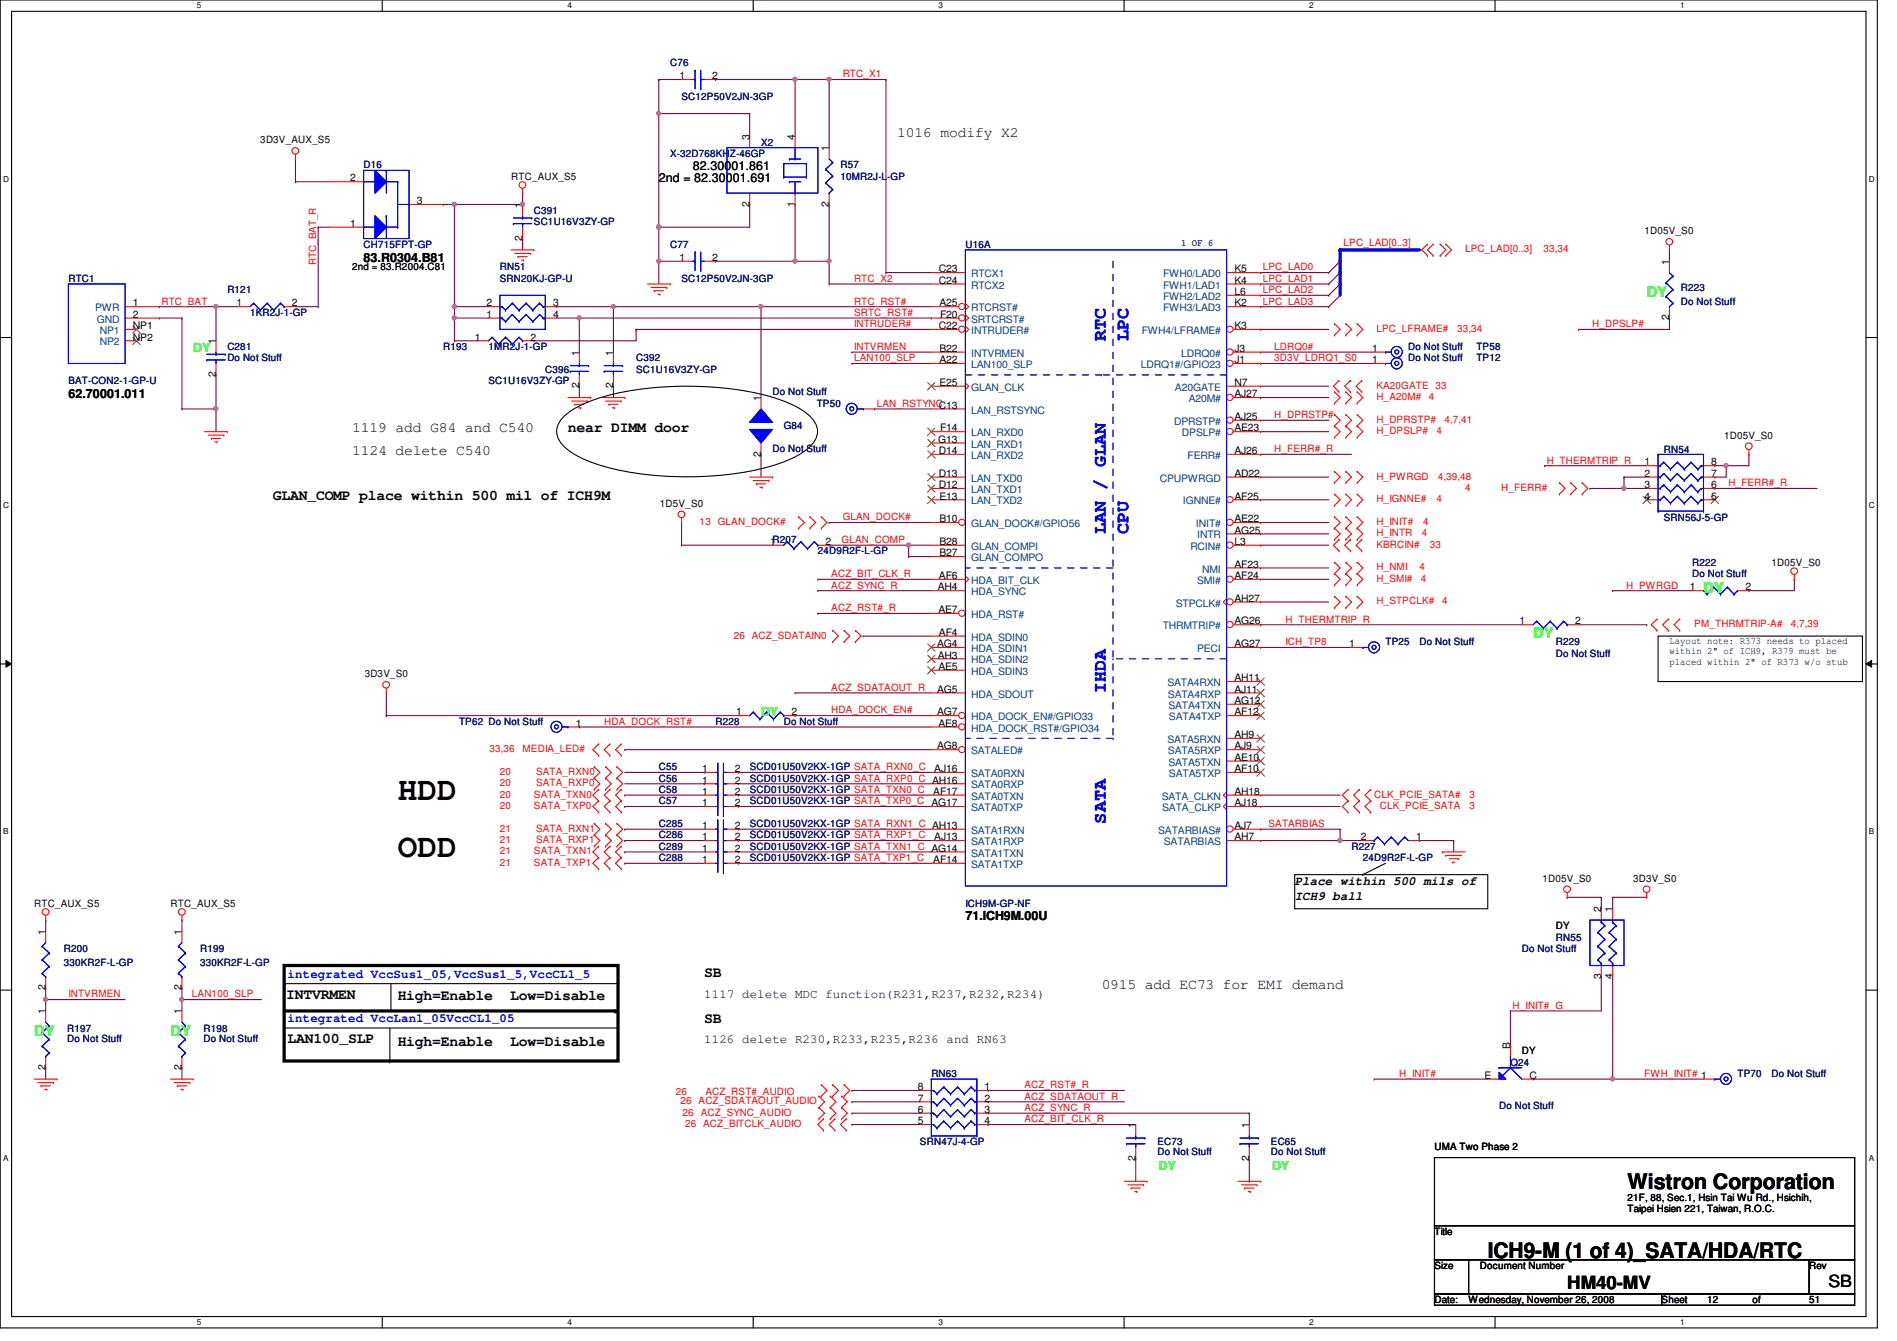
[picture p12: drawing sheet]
<svg xmlns="http://www.w3.org/2000/svg" width="297mm" height="210mm" viewBox="0 0 297 210" stroke-linecap="round" stroke-linejoin="round" font-family="sans-serif">
<defs><g id="words">
<g font-size="5.1">
<text x="62.3" y="125.2">HDD</text>
<text x="62.3" y="134.1">ODD</text>
</g>
<g font-size="3.3">
<text x="254.8" y="186.1">Wistron Corporation</text>
<text x="233" y="196.9">ICH9-M (1 of 4)_SATA/HDA/RTC</text>
</g>
<g font-size="2.8" fill="#00f">
<text x="173.1" y="53.3" transform="rotate(-90 173.1 53.3)">RTC</text>
<text x="176.7" y="53.3" transform="rotate(-90 176.7 53.3)">LPC</text>
<text x="173.1" y="83.6" transform="rotate(-90 173.1 83.6)">LAN / GLAN</text>
<text x="176.7" y="83.6" transform="rotate(-90 176.7 83.6)">CPU</text>
<text x="173.1" y="108.5" transform="rotate(-90 173.1 108.5)">IHDA</text>
<text x="173.1" y="128.9" transform="rotate(-90 173.1 128.9)">SATA</text>
</g>
<text font-size="2.8" x="245.4" y="201.8">HM40-MV</text>
<text font-size="2.6" x="286.3" y="201.5">SB</text>
<g font-size="2.3">
<text x="140.5" y="21.4">1016 modify X2</text>
<text x="55.2" y="67.6">1119 add G84 and C540</text>
<text x="55.2" y="71.2">1124 delete C540</text>
<text x="88.9" y="67.6">near DIMM door</text>
<text x="42.7" y="78.3">GLAN_COMP place within 500 mil of ICH9M</text>
<text x="110.3" y="153">SB</text>
<text x="172.5" y="154.8">0915 add EC73 for EMI demand</text>
<text x="44.8" y="156.4">INTVRMEN</text>
<text x="62.3" y="156.5">High=Enable</text>
<text x="79.9" y="156.5">Low=Disable</text>
<text x="110.3" y="160.1">SB</text>
<text x="45" y="163.3">LAN100_SLP</text>
<text x="62.3" y="163.7">High=Enable</text>
<text x="79.9" y="163.7">Low=Disable</text>
</g>
<g font-size="2.3" fill="#0f0">
<text x="257.8" y="46.6">DY</text>
<text x="266.7" y="92.8">DY</text>
<text x="240.1" y="99.9">DY</text>
<text x="5.4" y="162.1">DY</text>
<text x="26.7" y="162.1">DY</text>
</g>
<g font-size="1.9">
<text x="103.2" y="28.4">2nd = 82.30001.691</text>
<text x="108.5" y="26.7">82.30001.861</text>
<text x="56.9" y="40.9">83.R0304.B81</text>
<text x="10.7" y="62.3">62.70001.011</text>
<text x="202.7" y="138.6">Place within 500 mils of</text>
<text x="202.7" y="140.8">ICH9 ball</text>
<text x="151.2" y="144.1">71.ICH9M.00U</text>
<text x="110.3" y="156.2">1117 delete MDC function(R231,R237,R232,R234)</text>
<text x="110.3" y="163.3">1126 delete R230,R233,R235,R236 and RN63</text>
</g>
<g font-size="1.9" fill="#0f0">
<text x="30.3" y="55.2">DY</text>
<text x="119.2" y="112.1">DY</text>
<text x="181.4" y="183.2">DY</text>
<text x="199.2" y="183.2">DY</text>
</g>
<g font-size="1.9" fill="#00f">
<text x="45" y="153.1">integrated VccSus1_05,VccSus1_5,VccCL1_5</text>
<text x="45" y="160">integrated VccLan1_05VccCL1_05</text>
</g>
<g font-size="1.6" fill="#000080">
<text x="104.9" y="10.3">C76</text>
<text x="106.7" y="15.7">SC12P50V2JN-3GP</text>
<text x="119.2" y="22.8">X2</text>
<text x="56.9" y="26.3">D16</text>
<text x="104.9" y="24.6">X-32D768KHZ-46GP</text>
<text x="131.6" y="26.3">R57</text>
<text x="131.6" y="28.1">10MR2J-L-GP</text>
<text x="83.6" y="33.4">C391</text>
<text x="83.6" y="35.2">SC1U16V3ZY-GP</text>
<text x="56.9" y="38.8">CH715FPT-GP</text>
<text x="104.9" y="38.8">C77</text>
<text x="151.2" y="38.8">U16A</text>
<text x="10.7" y="44.1">RTC1</text>
<text x="35.6" y="45.9">R121</text>
<text x="78.3" y="42.3">RN51</text>
<text x="78.3" y="44.1">SRN20KJ-GP-U</text>
<text x="106.7" y="44.1">SC12P50V2JN-3GP</text>
<text x="263.2" y="45.6">R223</text>
<text x="263.2" y="47.7">Do Not Stuff</text>
<text x="39.2" y="49.4">1KR2J-1-GP</text>
<text x="35.6" y="54.8">C281</text>
<text x="35.6" y="56.6">Do Not Stuff</text>
<text x="69.4" y="54.8">R193</text>
<text x="76.5" y="54.8">1MR2J-1-GP</text>
<text x="85.4" y="58.3">C396</text>
<text x="99.6" y="56.6">C392</text>
<text x="99.6" y="58.3">SC1U16V3ZY-GP</text>
<text x="220.5" y="54.8">Do Not Stuff</text>
<text x="220.5" y="56.6">Do Not Stuff</text>
<text x="231.2" y="54.8">TP58</text>
<text x="231.2" y="56.6">TP12</text>
<text x="10.7" y="60.1">BAT-CON2-1-GP-U</text>
<text x="76.5" y="60.1">SC1U16V3ZY-GP</text>
<text x="120.9" y="61.9">Do Not Stuff</text>
<text x="127.9" y="63.7">TP50</text>
<text x="120.9" y="70.8">Do Not Stuff</text>
<text x="122.7" y="67.2">G84</text>
<text x="260.5" y="71">RN54</text>
<text x="260.5" y="81.6">SRN56J-5-GP</text>
<text x="128.1" y="86.8">24D9R2F-L-GP</text>
<text x="265" y="88.6">R222</text>
<text x="265" y="90.3">Do Not Stuff</text>
<text x="217" y="101">TP25</text>
<text x="222.3" y="101">Do Not Stuff</text>
<text x="243.6" y="101">R229</text>
<text x="243.6" y="102.8">Do Not Stuff</text>
<text x="71.9" y="113.5">TP62 Do Not Stuff</text>
<text x="112.1" y="113.5">R228</text>
<text x="122.7" y="113.5">Do Not Stuff</text>
<text x="103.2" y="120.6">C55</text>
<text x="103.2" y="122.3">C56</text>
<text x="103.2" y="124.1">C58</text>
<text x="103.2" y="125.9">C57</text>
<text x="117.4" y="120.6">SCD01U50V2KX-1GP SATA_RXN0_C</text>
<text x="117.4" y="122.3">SCD01U50V2KX-1GP SATA_RXP0_C AH16</text>
<text x="117.4" y="124.1">SCD01U50V2KX-1GP SATA_TXN0_C</text>
<text x="117.4" y="125.9">SCD01U50V2KX-1GP SATA_TXP0_C AG17</text>
<text x="103.2" y="129.5">C285</text>
<text x="103.2" y="131.2">C286</text>
<text x="117.4" y="129.5">SCD01U50V2KX-1GP SATA_RXN1_C AH13</text>
<text x="117.4" y="131.2">SCD01U50V2KX-1GP SATA_RXP1_C</text>
<text x="103.2" y="134.8">C288</text>
<text x="103.2" y="133">C289</text>
<text x="117.4" y="134.8">SCD01U50V2KX-1GP SATA_TXP1_C</text>
<text x="117.4" y="133">SCD01U50V2KX-1GP SATA_TXN1_C AG14</text>
<text x="211.6" y="133">R227</text>
<text x="213.4" y="134.8">24D9R2F-L-GP</text>
<text x="151.2" y="141.9">ICH9M-GP-NF</text>
<text x="10" y="149">R200</text>
<text x="31.3" y="149">R199</text>
<text x="238.3" y="149">Do Not Stuff</text>
<text x="243.6" y="147.2">RN55</text>
<text x="10" y="151.1">330KR2F-L-GP</text>
<text x="31.3" y="151.1">330KR2F-L-GP</text>
<text x="10.5" y="161.5">R197</text>
<text x="31.9" y="161.5">R198</text>
<text x="10.5" y="163.1">Do Not Stuff</text>
<text x="31.9" y="163.1">Do Not Stuff</text>
<text x="236.5" y="166.8">Q24</text>
<text x="145.8" y="168.6">RN63</text>
<text x="234.7" y="173.6">Do Not Stuff</text>
<text x="272.1" y="168.6">TP70</text>
<text x="277.4" y="168.6">Do Not Stuff</text>
<text x="144.1" y="179.2">SRN47J-4-GP</text>
<text x="181.2" y="179.2">EC73</text>
<text x="199" y="179.2">EC65</text>
<text x="181.2" y="180.8">Do Not Stuff</text>
<text x="199" y="180.8">Do Not Stuff</text>
</g>
<g font-size="1.6">
<text x="106.4" y="12.4">1</text>
<text x="111.5" y="12.4">2</text>
<text x="40.8" y="22.4">3D3V_AUX_S5</text>
<text x="117.3" y="21.9" transform="rotate(-90 117.3 21.9)">3</text>
<text x="124.5" y="21.9" transform="rotate(-90 124.5 21.9)">4</text>
<text x="129.8" y="23.7" transform="rotate(-90 129.8 23.7)">1</text>
<text x="54.8" y="28.4">2</text>
<text x="80" y="28.1">RTC_AUX_S5</text>
<text x="54.8" y="35.5">1</text>
<text x="65.3" y="32">3</text>
<text x="81.8" y="32.6" transform="rotate(-90 81.8 32.6)">1</text>
<text x="117.3" y="32.3" transform="rotate(-90 117.3 32.3)">2</text>
<text x="124.5" y="32.3" transform="rotate(-90 124.5 32.3)">1</text>
<text x="129.8" y="32.3" transform="rotate(-90 129.8 32.3)">2</text>
<text x="81.8" y="37.7" transform="rotate(-90 81.8 37.7)">2</text>
<text x="106.4" y="40.9">1</text>
<text x="111.5" y="40.9">2</text>
<text x="257.5" y="36.7">1D05V_S0</text>
<text x="261.4" y="41.4" transform="rotate(-90 261.4 41.4)">1</text>
<text x="20.8" y="48">1</text>
<text x="37" y="48">1</text>
<text x="45.7" y="48">2</text>
<text x="55.2" y="42.3">2nd = 83.R2004.C81</text>
<text x="76.2" y="48">2</text>
<text x="86.6" y="48">3</text>
<text x="147" y="42.6">C23</text>
<text x="147" y="44.4">C24</text>
<text x="147.1" y="48">A25</text>
<text x="193.3" y="42.6">K5</text>
<text x="193.3" y="44.4">K4</text>
<text x="193.3" y="46.2">L6</text>
<text x="193.3" y="48">K2</text>
<text x="20.8" y="49.7">2</text>
<text x="20.8" y="51.5">NP1</text>
<text x="20.8" y="53.3">NP2</text>
<text x="33.8" y="53.9" transform="rotate(-90 33.8 53.9)">1</text>
<text x="74.4" y="53.3">1</text>
<text x="76.2" y="49.7">1</text>
<text x="83.1" y="53.3">2</text>
<text x="86.6" y="49.7">4</text>
<text x="147" y="51.5">C22</text>
<text x="147.2" y="49.7">F20</text>
<text x="193.3" y="51.5">K3</text>
<text x="261.4" y="50.1" transform="rotate(-90 261.4 50.1)">2</text>
<text x="33.8" y="59" transform="rotate(-90 33.8 59)">2</text>
<text x="90.7" y="55.7" transform="rotate(-90 90.7 55.7)">1</text>
<text x="96" y="55.7" transform="rotate(-90 96 55.7)">1</text>
<text x="147.1" y="55.1">B22</text>
<text x="147.1" y="56.9">A22</text>
<text x="193.3" y="55.1">J3</text>
<text x="193.3" y="56.9">J1</text>
<text x="214.8" y="55.1">1</text>
<text x="214.8" y="56.9">1</text>
<text x="90.7" y="60.8" transform="rotate(-90 90.7 60.8)">2</text>
<text x="96" y="60.8" transform="rotate(-90 96 60.8)">2</text>
<text x="119.1" y="62.8" transform="rotate(-90 119.1 62.8)">1</text>
<text x="147.1" y="60.4">E25</text>
<text x="193.3" y="60.4">N7</text>
<text x="193.3" y="62.2">AJ27</text>
<text x="193.3" y="65.7">AJ25</text>
<text x="119.1" y="71.5" transform="rotate(-90 119.1 71.5)">2</text>
<text x="146.9" y="69.3">G13</text>
<text x="147" y="71.1">D14</text>
<text x="147.2" y="67.5">F14</text>
<text x="193.3" y="67.5">AE23</text>
<text x="193.3" y="71.1">AJ26</text>
<text x="270" y="68.7">1D05V_S0</text>
<text x="147" y="74.6">D13</text>
<text x="147" y="76.4">D12</text>
<text x="193.3" y="74.6">AD22</text>
<text x="257.5" y="72.9">1</text>
<text x="257.5" y="74.6">2</text>
<text x="257.5" y="76.4">3</text>
<text x="268" y="76.4">6</text>
<text x="268" y="74.6">7</text>
<text x="268" y="72.9">8</text>
<text x="103.3" y="79.3">1D5V_S0</text>
<text x="147.1" y="78.2">E13</text>
<text x="147.1" y="81.7">B10</text>
<text x="193.3" y="78.2">AF25</text>
<text x="193.3" y="81.7">AE22</text>
<text x="193.3" y="83.5">AG25</text>
<text x="257.5" y="78.2">4</text>
<text x="268" y="78.2">5</text>
<text x="120.6" y="85.3">1R207</text>
<text x="129.3" y="85.3">2</text>
<text x="147.1" y="87.1">B27</text>
<text x="147.1" y="85.3">B28</text>
<text x="193.3" y="85.3">L3</text>
<text x="193.3" y="88.9">AF23</text>
<text x="277.4" y="88.6">1D05V_S0</text>
<text x="146.9" y="92.4">AH4</text>
<text x="146.9" y="96">AE7</text>
<text x="147" y="90.6">AF6</text>
<text x="193.3" y="90.6">AF24</text>
<text x="193.3" y="94.2">AH27</text>
<text x="264.6" y="92.4">1</text>
<text x="273.3" y="92.4">2</text>
<text x="146.7" y="101.3">AG4</text>
<text x="147" y="99.5">AF4</text>
<text x="193.3" y="97.7">AG26</text>
<text x="193.3" y="101.3">AG27</text>
<text x="211.3" y="101.3">1</text>
<text x="238" y="97.7">1</text>
<text x="246.6" y="97.7">2</text>
<text x="261.4" y="100.8">Layout note: R373 needs to placed</text>
<text x="57.1" y="106">3D3V_S0</text>
<text x="146.9" y="103.1">AH3</text>
<text x="146.9" y="104.9">AE5</text>
<text x="193.3" y="106.6">AH11</text>
<text x="261.4" y="102.4">within 2&quot; of ICH9, R379 must be</text>
<text x="261.4" y="104.1">placed within 2&quot; of R373 w/o stub</text>
<text x="90.2" y="113.7">1</text>
<text x="115.3" y="112">1</text>
<text x="123.9" y="112">2</text>
<text x="146.7" y="108.4">AG5</text>
<text x="146.7" y="112">AG7</text>
<text x="146.9" y="113.7">AE8</text>
<text x="193.3" y="110.2">AG12</text>
<text x="193.3" y="112">AF12</text>
<text x="193.3" y="108.4">AJ11</text>
<text x="146.7" y="117.3">AG8</text>
<text x="193.3" y="115.5">AH9</text>
<text x="193.3" y="117.3">AJ9</text>
<text x="193.3" y="119.1">AE10</text>
<text x="109.9" y="120.9">1</text>
<text x="109.9" y="122.6">1</text>
<text x="109.9" y="124.4">1</text>
<text x="115.1" y="120.9">2</text>
<text x="115.1" y="122.6">2</text>
<text x="115.1" y="124.4">2</text>
<text x="146.1" y="124.4">AF17</text>
<text x="146.3" y="120.9">AJ16</text>
<text x="193.3" y="124.4">AH18</text>
<text x="193.3" y="120.9">AF10</text>
<text x="109.9" y="129.8">1</text>
<text x="109.9" y="131.5">1</text>
<text x="109.9" y="126.2">1</text>
<text x="115.1" y="129.8">2</text>
<text x="115.1" y="131.5">2</text>
<text x="115.1" y="126.2">2</text>
<text x="146.3" y="131.5">AJ13</text>
<text x="193.3" y="126.2">AJ18</text>
<text x="193.3" y="129.8">AJ7</text>
<text x="193.3" y="131.5">AH7</text>
<text x="213.1" y="131.5">2</text>
<text x="221.7" y="131.5">1</text>
<text x="109.9" y="135.1">1</text>
<text x="109.9" y="133.3">1</text>
<text x="115.1" y="135.1">2</text>
<text x="115.1" y="133.3">2</text>
<text x="146.1" y="135.1">AF14</text>
<text x="5.4" y="141.9">RTC_AUX_S5</text>
<text x="26.7" y="141.9">RTC_AUX_S5</text>
<text x="241.5" y="138">1D05V_S0</text>
<text x="250.7" y="142.8" transform="rotate(-90 250.7 142.8)">2</text>
<text x="252.5" y="142.8" transform="rotate(-90 252.5 142.8)">1</text>
<text x="255.7" y="138">3D3V_S0</text>
<text x="7.1" y="146.3" transform="rotate(-90 7.1 146.3)">1</text>
<text x="28.4" y="146.3" transform="rotate(-90 28.4 146.3)">1</text>
<text x="243.6" y="145.5">DY</text>
<text x="7.1" y="155" transform="rotate(-90 7.1 155)">2</text>
<text x="28.4" y="155" transform="rotate(-90 28.4 155)">2</text>
<text x="250.7" y="153.2" transform="rotate(-90 250.7 153.2)">3</text>
<text x="252.5" y="153.2" transform="rotate(-90 252.5 153.2)">4</text>
<text x="7.1" y="158.8" transform="rotate(-90 7.1 158.8)">1</text>
<text x="28.4" y="158.8" transform="rotate(-90 28.4 158.8)">1</text>
<text x="7.1" y="167.5" transform="rotate(-90 7.1 167.5)">2</text>
<text x="28.4" y="167.5" transform="rotate(-90 28.4 167.5)">2</text>
<text x="236.5" y="164.1" transform="rotate(-90 236.5 164.1)">B</text>
<text x="238.3" y="165">DY</text>
<text x="143.7" y="172.4">7</text>
<text x="143.7" y="170.6">8</text>
<text x="154.2" y="170.6">1</text>
<text x="154.2" y="172.4">2</text>
<text x="232.4" y="168.9">E</text>
<text x="239.5" y="168.9">C</text>
<text x="143.7" y="176">5</text>
<text x="143.7" y="174.2">6</text>
<text x="154.2" y="174.2">3</text>
<text x="154.2" y="176">4</text>
<text x="177.8" y="176.6" transform="rotate(-90 177.8 176.6)">1</text>
<text x="195.6" y="176.6" transform="rotate(-90 195.6 176.6)">1</text>
<text x="224.6" y="180">UMA Two Phase 2</text>
<text x="177.8" y="181.7" transform="rotate(-90 177.8 181.7)">2</text>
<text x="195.6" y="181.7" transform="rotate(-90 195.6 181.7)">2</text>
<text x="254.8" y="188">21F, 88, Sec.1, Hsin Tai Wu Rd., Hsichih,</text>
<text x="254.8" y="189.8">Taipei Hsien 221, Taiwan, R.O.C.</text>
<text x="224.6" y="193.3">Title</text>
<text x="224.6" y="198.6">Size</text>
<text x="224.6" y="204">Date:</text>
<text x="230" y="204">Wednesday, November 26, 2008</text>
<text x="231.7" y="198.6">Document Number</text>
<text x="260.2" y="204">Sheet</text>
<text x="267.3" y="204">12</text>
<text x="274.4" y="204">of</text>
<text x="283.3" y="204">51</text>
<text x="283.3" y="198.6">Rev</text>
</g>
<g font-size="1.6" fill="#f00">
<text x="131.9" y="12.1">RTC_X1</text>
<text x="49.5" y="41.4" transform="rotate(-90 49.5 41.4)">RTC_BAT_R</text>
<text x="210.4" y="38.6">LPC_LAD[0..3]</text>
<text x="229.4" y="39.5">LPC_LAD[0..3]</text>
<text x="241.7" y="39.5">33,34</text>
<text x="25.3" y="47.7">RTC_BAT</text>
<text x="133.7" y="44.1">RTC_X2</text>
<text x="133.7" y="47.7">RTC_RST#</text>
<text x="197.7" y="42.3">LPC_LAD0</text>
<text x="197.7" y="44.1">LPC_LAD1</text>
<text x="197.7" y="45.9">LPC_LAD2</text>
<text x="197.7" y="47.7">LPC_LAD3</text>
<text x="133.7" y="51.2">INTRUDER#</text>
<text x="133.7" y="49.4">SRTC_RST#</text>
<text x="215.5" y="51.9">LPC_LFRAME#</text>
<text x="228.2" y="51.9">33,34</text>
<text x="249.3" y="51.2">H_DPSLP#</text>
<text x="133.7" y="56.6">LAN100_SLP</text>
<text x="133.7" y="54.8">INTVRMEN</text>
<text x="199.5" y="54.8">LDRQ0#</text>
<text x="199.5" y="56.6">3D3V_LDRQ1_S0</text>
<text x="137.3" y="63.7">LAN_RSTYNCC13</text>
<text x="199.5" y="65.4">H_DPRSTP#</text>
<text x="215.5" y="60.8">KA20GATE 33</text>
<text x="215.5" y="62.6">H_A20M#</text>
<text x="223.7" y="62.6">4</text>
<text x="199.5" y="70.8">H_FERR#_R</text>
<text x="215.5" y="66.2">H_DPRSTP#</text>
<text x="215.5" y="67.9">H_DPSLP#</text>
<text x="225" y="67.9">4</text>
<text x="226.2" y="66.2">4,7,41</text>
<text x="215.5" y="75.1">H_PWRGD</text>
<text x="225.1" y="75.1">4,39,48</text>
<text x="229.4" y="76.8">4</text>
<text x="235.1" y="76.8">H_FERR#</text>
<text x="242.2" y="72.6">H_THERMTRIP_R</text>
<text x="270.6" y="76.1">H_FERR#_R</text>
<text x="109.6" y="82.2">13 GLAN_DOCK#</text>
<text x="131.9" y="81.4">GLAN_DOCK#</text>
<text x="215.5" y="78.6">H_IGNNE#</text>
<text x="215.5" y="82.2">H_INIT#</text>
<text x="215.5" y="83.9">H_INTR</text>
<text x="222.6" y="83.9">4</text>
<text x="222.8" y="82.2">4</text>
<text x="225" y="78.6">4</text>
<text x="131.8" y="85">GLAN_COMP</text>
<text x="215.5" y="85.7">KBRCIN#</text>
<text x="215.5" y="89.3">H_NMI</text>
<text x="222.3" y="89.3">4</text>
<text x="223.9" y="85.7">33</text>
<text x="130.2" y="90.3">ACZ_BIT_CLK_R</text>
<text x="130.2" y="92.1">ACZ_SYNC_R</text>
<text x="130.2" y="95.7">ACZ_RST#_R</text>
<text x="215.5" y="94.6">H_STPCLK#</text>
<text x="215.5" y="91.1">H_SMI#</text>
<text x="222.5" y="91.1">4</text>
<text x="225.8" y="94.6">4</text>
<text x="254.6" y="92.1">H_PWRGD</text>
<text x="114.9" y="99.9">26 ACZ_SDATAIN0</text>
<text x="201.3" y="101">ICH_TP8</text>
<text x="201.3" y="97.5">H_THERMTRIP_R</text>
<text x="265.3" y="98.2">PM_THRMTRIP-A#</text>
<text x="280.4" y="98.2">4,7,39</text>
<text x="94.6" y="113.5">HDA_DOCK_RST#</text>
<text x="130.2" y="111.7">HDA_DOCK_EN#</text>
<text x="130.2" y="108.1">ACZ_SDATAOUT_R</text>
<text x="76.7" y="117.7">33,36</text>
<text x="81.8" y="117.7">MEDIA_LED#</text>
<text x="78.3" y="121.3">20</text>
<text x="78.3" y="123.1">20</text>
<text x="78.3" y="124.8">20</text>
<text x="83.6" y="124.8">SATA_TXN0</text>
<text x="83.9" y="121.3">SATA_RXN0</text>
<text x="83.9" y="123.1">SATA_RXP0</text>
<text x="215.2" y="124.8">CLK_PCIE_SATA#</text>
<text x="230.1" y="124.8">3</text>
<text x="78.3" y="130.2">21</text>
<text x="78.3" y="132">21</text>
<text x="78.3" y="126.6">20</text>
<text x="83.6" y="126.6">SATA_TXP0</text>
<text x="83.9" y="130.2">SATA_RXN1</text>
<text x="83.9" y="132">SATA_RXP1</text>
<text x="198.6" y="129.5">SATARBIAS</text>
<text x="216.1" y="126.6">CLK_PCIE_SATA</text>
<text x="230.1" y="126.6">3</text>
<text x="78.3" y="133.7">21</text>
<text x="78.3" y="135.5">21</text>
<text x="83.6" y="133.7">SATA_TXN1</text>
<text x="83.6" y="135.5">SATA_TXP1</text>
<text x="10.7" y="156.1">INTVRMEN</text>
<text x="30.1" y="156.1">LAN100_SLP</text>
<text x="236.9" y="157.9">H_INIT#_G</text>
<text x="105.8" y="171.4">26</text>
<text x="106.5" y="172.8">26 ACZ_SDATAOUT_AUDIO</text>
<text x="110.4" y="171.4">ACZ_RST#_AUDIO</text>
<text x="160.4" y="172.1">ACZ_SDATAOUT_R</text>
<text x="160.4" y="170.3">ACZ_RST#_R</text>
<text x="160.4" y="173.9">ACZ_SYNC_R</text>
<text x="219.1" y="168.6">H_INIT#</text>
<text x="257.5" y="168.6">FWH_INIT# 1</text>
<text x="106.9" y="174.6">26 ACZ_SYNC_AUDIO</text>
<text x="107.3" y="176.4">26 ACZ_BITCLK_AUDIO</text>
<text x="160.4" y="175.7">ACZ_BIT_CLK_R</text>
</g>
<text font-size="1.6" fill="#00f" x="185" y="38.6">1 OF 6</text>
<g font-size="1.6" fill="#004080">
<text x="152.1" y="43.4">RTCX1</text>
<text x="152.1" y="45.2">RTCX2</text>
<text x="182.1" y="43.4">FWH0/LAD0</text>
<text x="182.1" y="45.2">FWH1/LAD1</text>
<text x="182.1" y="46.9">FWH2/LAD2</text>
<text x="14.9" y="48.7">PWR</text>
<text x="15.2" y="50.5">GND</text>
<text x="15.6" y="52.3">NP1</text>
<text x="152.1" y="52.3">INTRUDER#</text>
<text x="152.1" y="48.7">RTCRST#</text>
<text x="152.1" y="50.5">SRTCRST#</text>
<text x="178.8" y="52.3">FWH4/LFRAME#</text>
<text x="182.1" y="48.7">FWH3/LAD3</text>
<text x="15.6" y="54.1">NP2</text>
<text x="152.1" y="55.8">INTVRMEN</text>
<text x="152.1" y="57.6">LAN100_SLP</text>
<text x="178.6" y="57.6">LDRQ1#/GPIO23</text>
<text x="185" y="55.8">LDRQ0#</text>
<text x="152.1" y="61.2">GLAN_CLK</text>
<text x="152.1" y="64.7">LAN_RSTSYNC</text>
<text x="184" y="61.2">A20GATE</text>
<text x="186.1" y="62.9">A20M#</text>
<text x="152.1" y="68.3">LAN_RXD0</text>
<text x="152.1" y="70.1">LAN_RXD1</text>
<text x="152.1" y="71.8">LAN_RXD2</text>
<text x="183.9" y="66.5">DPRSTP#</text>
<text x="185.1" y="68.3">DPSLP#</text>
<text x="186" y="71.8">FERR#</text>
<text x="152.1" y="75.4">LAN_TXD0</text>
<text x="152.1" y="77.2">LAN_TXD1</text>
<text x="181.6" y="75.4">CPUPWRGD</text>
<text x="152.1" y="79">LAN_TXD2</text>
<text x="152.1" y="82.5">GLAN_DOCK#/GPIO56</text>
<text x="185.2" y="79">IGNNE#</text>
<text x="187.2" y="82.5">INIT#</text>
<text x="152.1" y="87.8">GLAN_COMPO</text>
<text x="152.1" y="86.1">GLAN_COMPI</text>
<text x="186.4" y="86.1">RCIN#</text>
<text x="187.4" y="84.3">INTR</text>
<text x="188.3" y="89.6">NMI</text>
<text x="152.1" y="91.4">HDA_BIT_CLK</text>
<text x="152.1" y="93.2">HDA_SYNC</text>
<text x="184.1" y="95">STPCLK#</text>
<text x="187.4" y="91.4">SMI#</text>
<text x="152.1" y="96.7">HDA_RST#</text>
<text x="152.1" y="100.3">HDA_SDIN0</text>
<text x="182.1" y="98.5">THRMTRIP#</text>
<text x="152.1" y="102.1">HDA_SDIN1</text>
<text x="152.1" y="103.8">HDA_SDIN2</text>
<text x="152.1" y="105.6">HDA_SDIN3</text>
<text x="182.8" y="107.4">SATA4RXN</text>
<text x="187.4" y="102.1">PECI</text>
<text x="152.1" y="109.2">HDA_SDOUT</text>
<text x="152.1" y="112.7">HDA_DOCK_EN#/GPIO33</text>
<text x="182.9" y="109.2">SATA4RXP</text>
<text x="183" y="111">SATA4TXN</text>
<text x="183" y="112.7">SATA4TXP</text>
<text x="152.1" y="118.1">SATALED#</text>
<text x="152.1" y="114.5">HDA_DOCK_RST#/GPIO34</text>
<text x="182.8" y="116.3">SATA5RXN</text>
<text x="182.9" y="118.1">SATA5RXP</text>
<text x="183" y="119.8">SATA5TXN</text>
<text x="152.1" y="121.6">SATA0RXN</text>
<text x="152.1" y="123.4">SATA0RXP</text>
<text x="152.1" y="125.2">SATA0TXN</text>
<text x="181.9" y="125.2">SATA_CLKN</text>
<text x="183" y="121.6">SATA5TXP</text>
<text x="152.1" y="127">SATA0TXP</text>
<text x="152.1" y="130.5">SATA1RXN</text>
<text x="181.4" y="130.5">SATARBIAS#</text>
<text x="182" y="127">SATA_CLKP</text>
<text x="152.1" y="132.3">SATA1RXP</text>
<text x="152.1" y="134.1">SATA1TXN</text>
<text x="152.1" y="135.8">SATA1TXP</text>
<text x="182.2" y="132.3">SATARBIAS</text>
</g>
<g font-size="1.3">
<text x="30.8" y="1.3">5</text>
<text x="88.9" y="1.3">4</text>
<text x="146.9" y="1.3">3</text>
<text x="205" y="1.3">2</text>
<text x="263.1" y="1.3">1</text>
<text x=".5" y="28.4">D</text>
<text x="292.6" y="28.4">D</text>
<text x=".5" y="79.5">C</text>
<text x="292.6" y="79.5">C</text>
<text x=".5" y="130.6">B</text>
<text x="292.6" y="130.6">B</text>
<text x=".5" y="181.7">A</text>
<text x="292.6" y="181.7">A</text>
<text x="30.8" y="207.4">5</text>
<text x="88.9" y="207.4">4</text>
<text x="146.9" y="207.4">3</text>
<text x="205" y="207.4">2</text>
<text x="263.1" y="207.4">1</text>
</g>
</g></defs>
<path d="M0 0h294v207.9h-294zM1.8 1.8h290.4v204.3h-290.4z" fill="none" stroke="#000" stroke-width=".17"/>
<g fill="#fff">
<path d="M30.8 .2h.7v1.4h-.7z"/>
<path d="M30.8 206.2h.7v1.4h-.7z"/>
</g>
<path d="M59.9 0v1.8M59.9 206.1v1.8" fill="none" stroke="#000" stroke-width=".17"/>
<g fill="#fff">
<path d="M88.9 .2h.6v1.4h-.6z"/>
<path d="M88.9 206.2h.6v1.4h-.6z"/>
</g>
<path d="M117.9 0v1.8M117.9 206.1v1.8" fill="none" stroke="#000" stroke-width=".17"/>
<g fill="#fff">
<path d="M146.9 .2h.7v1.4h-.7z"/>
<path d="M146.9 206.2h.7v1.4h-.7z"/>
</g>
<path d="M176 0v1.8M176 206.1v1.8" fill="none" stroke="#000" stroke-width=".17"/>
<g fill="#fff">
<path d="M205 .2h.7v1.4h-.7z"/>
<path d="M205 206.2h.7v1.4h-.7z"/>
</g>
<path d="M234.1 0v1.8M234.1 206.1v1.8" fill="none" stroke="#000" stroke-width=".17"/>
<g fill="#fff">
<path d="M263.1 .2h.7v1.4h-.7z"/>
<path d="M263.1 206.2h.7v1.4h-.7z"/>
<path d="M.5 27.3h.9v1.4h-.9z"/>
<path d="M292.6 27.3h.9v1.4h-.9z"/>
<path d="M.5 78.4h.9v1.4h-.9z"/>
<path d="M292.6 78.4h.9v1.4h-.9z"/>
</g>
<path d="M0 52.8h1.8M292.2 52.8h1.8" fill="none" stroke="#000" stroke-width=".17"/>
<g fill="#fff">
<path d="M.5 129.5h.8v1.4h-.8z"/>
<path d="M292.6 129.5h.9v1.4h-.9z"/>
</g>
<path d="M0 103.9h1.8M292.2 103.9h1.8" fill="none" stroke="#000" stroke-width=".17"/>
<path d="M.9 103.4l.9 .5-.9 .5zM292.2 103.9l.9-.5v1z" fill="#000"/>
<path d="M.9 103.4l.9 .5-.9 .5zM292.2 103.9l.9-.5v1z" fill="none" stroke="#000" stroke-width=".16"/>
<g fill="#fff">
<path d="M.5 180.5h.8v1.4h-.8z"/>
<path d="M292.6 180.5h.9v1.4h-.9z"/>
</g>
<path d="M0 155h1.8M292.2 155h1.8" fill="none" stroke="#000" stroke-width=".17"/>
<path d="M103.2 35.6h.1M103.2 35.6v5.3M117.4 32h.1M117.4 32v3.6" fill="none" stroke="#800040" stroke-width=".17"/>
<circle cx="103.1" cy="35.5" r=".32" fill="#f0f"/>
<circle cx="103.1" cy="35.5" r=".32" fill="none" stroke="#f0f" stroke-width=".17"/>
<path d="M103.2 17.8h.1M103.2 12.4h.1M103.2 17.8h14.2M103.2 12.4v5.4M117.4 17.8h.1M117.4 17.8v3.5M124.5 12.4h.1M124.5 12.4h5.3M124.5 12.4v8.9M124.5 32h.1M124.5 32v8.9h-12.4M112.1 40.9h.1" fill="none" stroke="#800040" stroke-width=".17"/>
<circle cx="124.5" cy="12.4" r=".32" fill="#f0f"/>
<circle cx="124.5" cy="12.4" r=".32" fill="none" stroke="#f0f" stroke-width=".17"/>
<path d="M112.1 12.4h.1M112.1 12.4h12.4M124.5 40.9h.1M124.5 40.9h5.3" fill="none" stroke="#800040" stroke-width=".17"/>
<circle cx="124.5" cy="40.9" r=".32" fill="#f0f"/>
<circle cx="124.5" cy="40.9" r=".32" fill="none" stroke="#f0f" stroke-width=".17"/>
<path d="M129.8 40.9h.1M129.8 40.9v3.5" fill="none" stroke="#800040" stroke-width=".17"/>
<circle cx="129.8" cy="40.9" r=".32" fill="#f0f"/>
<circle cx="129.8" cy="40.9" r=".32" fill="none" stroke="#f0f" stroke-width=".17"/>
<path d="M129.8 12.4h.1M129.8 12.4h8.9M129.8 12.4v10.7" fill="none" stroke="#800040" stroke-width=".17"/>
<circle cx="129.8" cy="12.4" r=".32" fill="#f0f"/>
<circle cx="129.8" cy="12.4" r=".32" fill="none" stroke="#f0f" stroke-width=".17"/>
<path d="M103.2 12.4h.1M103.2 12.4h3.5M103.2 40.9h.1M103.2 40.9h3.5M103.2 40.9v3.5M138.7 42.7h.1M138.7 42.7h7.1" fill="none" stroke="#800040" stroke-width=".17"/>
<circle cx="103.1" cy="40.9" r=".32" fill="#f0f"/>
<circle cx="103.1" cy="40.9" r=".32" fill="none" stroke="#f0f" stroke-width=".17"/>
<path d="M103.2 17.8h.1M103.2 17.8v17.8M138.7 12.4h.1M138.7 12.4v30.3M103.2 35.6h.1M103.2 35.6h14.2M129.8 32h.1M129.8 32v8.9M129.8 44.4h.1M129.8 44.4h16" fill="none" stroke="#800040" stroke-width=".17"/>
<circle cx="103.1" cy="35.5" r=".32" fill="#f0f"/>
<circle cx="103.1" cy="35.5" r=".32" fill="none" stroke="#f0f" stroke-width=".17"/>
<circle cx="103.1" cy="17.8" r=".32" fill="#f0f"/>
<circle cx="103.1" cy="17.8" r=".32" fill="none" stroke="#f0f" stroke-width=".17"/>
<path d="M33.8 48h.1M33.8 48h3.6M33.8 48v5.3M71.2 49.8h.1M71.2 49.8v3.5M136.9 64h.1M136.9 64h8.9" fill="none" stroke="#800040" stroke-width=".17"/>
<circle cx="33.8" cy="48" r=".32" fill="#f0f"/>
<circle cx="33.8" cy="48" r=".32" fill="none" stroke="#f0f" stroke-width=".17"/>
<g fill="none" stroke="#800040" stroke-width=".17">
<path d="M49.8 35.6h.1M49.8 35.6v12.4M81.8 30.2h.1M81.8 30.2v1.8M71.2 53.3h.1M71.2 53.3h3.5M87.2 48h.1M87.2 48h8.9M96.1 48h.1M96.1 48v7.1M119.2 48h.1M119.2 48h26.6"/>
<path d="M133.4 56.9h.1M133.4 55.1h.1M133.4 56.9h12.4M133.4 55.1h12.4"/>
</g>
<circle cx="96" cy="48" r=".32" fill="#f0f"/>
<circle cx="96" cy="48" r=".32" fill="none" stroke="#f0f" stroke-width=".17"/>
<path d="M71.2 32h.1M71.2 32h10.6M81.8 37.3h.1M81.8 37.3v1.8M96.1 60.5h.1M96.1 60.5v1.7" fill="none" stroke="#800040" stroke-width=".17"/>
<circle cx="81.8" cy="32" r=".32" fill="#f0f"/>
<circle cx="81.8" cy="32" r=".32" fill="none" stroke="#f0f" stroke-width=".17"/>
<circle cx="71.1" cy="32" r=".32" fill="#f0f"/>
<circle cx="71.1" cy="32" r=".32" fill="none" stroke="#f0f" stroke-width=".17"/>
<path d="M24.9 48h.1M24.9 48h8.9M33.8 58.7h.1M33.8 58.7v8.9M33.8 64h.1" fill="none" stroke="#800040" stroke-width=".17"/>
<circle cx="33.8" cy="64" r=".32" fill="#f0f"/>
<circle cx="33.8" cy="64" r=".32" fill="none" stroke="#f0f" stroke-width=".17"/>
<path d="M209.8 131.6h.1M209.8 129.8h.1M209.8 131.6h3.6M209.8 129.8v1.8" fill="none" stroke="#800040" stroke-width=".17"/>
<circle cx="209.8" cy="131.5" r=".32" fill="#f0f"/>
<circle cx="209.8" cy="131.5" r=".32" fill="none" stroke="#f0f" stroke-width=".17"/>
<g fill="none" stroke="#800040" stroke-width=".17">
<path d="M106.7 81.8h.1M106.7 81.8v3.5M128.1 90.7h.1M128.1 92.5h.1M128.1 90.7h17.7M128.1 92.5h17.7M129.8 85.3h.1M129.8 81.8h.1M129.8 85.3h16M129.8 81.8h16M135.2 99.6h.1M135.2 99.6h10.6"/>
<path d="M142.3 87.1h.1M142.3 85.3h.1M142.3 87.1h3.5M142.3 85.3v1.8M60.5 112h.1M60.5 112h55.1M90.7 113.8h.1M90.7 113.8h55.1M97.8 117.3h.1M97.8 117.3h48M124.5 112h.1M124.5 112h21.3"/>
<path d="M97.8 124.5h.1M97.8 126.2h.1M97.8 133.3h.1M97.8 135.1h.1M97.8 129.8h.1M97.8 131.6h.1M97.8 129.8h12.5M97.8 131.6h12.5M97.8 124.5h12.5M97.8 126.2h12.5M97.8 120.9h12.5M97.8 133.3h12.5"/>
<path d="M97.8 135.1h12.5M110.3 120.9h.1M115.6 120.9h.1M115.6 122.7h.1M115.6 124.5h.1M115.6 126.2h.1M115.6 129.8h.1M115.6 131.6h.1M115.6 133.3h.1M115.6 135.1h.1M115.6 129.8h30.2M115.6 131.6h30.2"/>
<path d="M115.6 124.5h30.2M115.6 126.2h30.2M115.6 120.9h30.2M115.6 122.7h30.2M115.6 133.3h30.2M115.6 135.1h30.2M197.4 129.8h.1M197.4 131.6h.1M197.4 124.5h.1M197.4 126.2h.1M197.4 129.8h12.4M197.4 131.6h12.4"/>
<path d="M197.4 124.5h12.4M197.4 126.2h12.4M222.3 131.6h.1M222.3 131.6h5.3M227.6 131.6h.1M227.6 131.6v1.7"/>
</g>
<circle cx="142.3" cy="85.3" r=".32" fill="#f0f"/>
<circle cx="142.3" cy="85.3" r=".32" fill="none" stroke="#f0f" stroke-width=".17"/>
<path d="M106.7 85.3h.1M106.7 85.3h14.2M60.5 112h.1M60.5 108.5v3.5M97.8 122.7h12.5M110.3 122.7h.1M7.2 154.7h.1M7.2 156.5h.1M7.2 154.7v1.8M7.2 156.5h12.4" fill="none" stroke="#800040" stroke-width=".17"/>
<circle cx="7.1" cy="156.4" r=".32" fill="#f0f"/>
<circle cx="7.1" cy="156.4" r=".32" fill="none" stroke="#f0f" stroke-width=".17"/>
<path d="M7.2 156.5h.1M7.2 144h.1M7.2 144v1.8M7.2 156.5v1.7M28.5 156.5h.1M28.5 156.5v1.7M7.2 167.1h.1M7.2 167.1v1.8" fill="none" stroke="#800040" stroke-width=".17"/>
<circle cx="28.5" cy="156.4" r=".32" fill="#f0f"/>
<circle cx="28.5" cy="156.4" r=".32" fill="none" stroke="#f0f" stroke-width=".17"/>
<g fill="none" stroke="#800040" stroke-width=".17">
<path d="M261.4 39.1h.1M261.4 39.1v1.8M197.4 55.1h.1M197.4 55.1h17.8M247.2 51.6h.1M261.4 49.8h.1M261.4 49.8v1.8h-14.2M273.9 92.5h.1M273.9 92.5h7.1M28.5 156.5h.1M28.5 154.7h.1M28.5 144h.1"/>
<path d="M28.5 144v1.8M28.5 154.7v1.8M28.5 156.5h12.4M28.5 167.1h.1M28.5 167.1v1.8"/>
</g>
<path d="M209.8 44.4v1.8" fill="none" stroke="#00f" stroke-width=".51"/>
<circle cx="209.8" cy="44.4" r=".25" fill="#00f"/>
<path d="M209.8 39.1h12.5" fill="none" stroke="#00f" stroke-width=".51"/>
<circle cx="209.8" cy="39.1" r=".25" fill="#00f"/>
<g fill="none" stroke="#800040" stroke-width=".17">
<path d="M197.4 56.9h.1M197.4 51.6h.1M197.4 42.7h.1M197.4 44.4h.1M197.4 46.2h.1M197.4 48h.1M197.4 56.9h17.8M197.4 51.6h10.7M197.4 42.7h10.7M197.4 44.4h10.7M197.4 46.2h10.7M197.4 48h10.7"/>
<path d="M197.4 78.2h.1M197.4 65.8h.1M197.4 74.7h.1M197.4 62.2h.1M197.4 60.5h.1M197.4 67.6h.1M197.4 78.2h10.7M197.4 65.8h10.7M197.4 74.7h10.7M197.4 62.2h10.7M197.4 60.5h10.7M197.4 67.6h10.7"/>
<path d="M197.4 94.2h.1M197.4 88.9h.1M197.4 83.6h.1M197.4 81.8h.1M197.4 85.3h.1M197.4 94.2h10.7M197.4 88.9h10.7M197.4 83.6h10.7M197.4 81.8h10.7M197.4 85.3h10.7M281 90.7h.1M281 90.7v1.8"/>
<path d="M197.4 101.3h.1M197.4 101.3h14.2"/>
</g>
<path d="M209.8 40.9v1.8" fill="none" stroke="#00f" stroke-width=".51"/>
<circle cx="209.8" cy="40.9" r=".25" fill="#00f"/>
<path d="M90.7 49.8h.1M90.7 49.8v5.3M90.7 60.5h.1M90.7 60.5v1.7M252.5 92.5h.1M252.5 92.5h12.5" fill="none" stroke="#800040" stroke-width=".17"/>
<circle cx="90.7" cy="49.8" r=".32" fill="#f0f"/>
<circle cx="90.7" cy="49.8" r=".32" fill="none" stroke="#f0f" stroke-width=".17"/>
<path d="M87.2 49.8h3.5M90.7 49.8h.1M197.4 71.1h.1M197.4 71.1h14.2M197.4 90.7h.1M197.4 90.7h10.7" fill="none" stroke="#800040" stroke-width=".17"/>
<path d="M209.8 39.1v1.8" fill="none" stroke="#00f" stroke-width=".51"/>
<circle cx="209.8" cy="39.1" r=".25" fill="#00f"/>
<path d="M209.8 42.7v1.7" fill="none" stroke="#00f" stroke-width=".51"/>
<circle cx="209.8" cy="42.7" r=".25" fill="#00f"/>
<path d="M250.7 152.9h.1M250.7 152.9v5.3M252.5 168.9h.1M252.5 168.9h14.2" fill="none" stroke="#800040" stroke-width=".17"/>
<circle cx="252.5" cy="168.9" r=".32" fill="#f0f"/>
<circle cx="252.5" cy="168.9" r=".32" fill="none" stroke="#f0f" stroke-width=".17"/>
<g fill="none" stroke="#800040" stroke-width=".17">
<path d="M46.3 24.9h.1M46.3 28.4h.1M46.3 24.9v3.5M46.3 28.4h5.3M49.8 35.6h.1M49.8 35.6h1.8M69.4 32h.1M69.4 32h1.8M24.9 49.8h.1M24.9 49.8h3.6M28.5 49.8h.1M28.5 49.8v14.2"/>
<path d="M46.3 48h3.5M49.8 48h.1M28.5 64h.1M28.5 64h5.3M268.5 72.9h.1M268.5 74.7h.1M268.5 72.9h1.8M270.3 72.9h.1M270.3 72.9v1.8h-1.8M273.9 71.1h.1M273.9 71.1v1.8M128.1 96h.1"/>
<path d="M128.1 96h17.7M197.4 97.8h.1M197.4 97.8h40.9M247.2 97.8h10.6M257.8 97.8h.1M124.5 108.5h.1M124.5 108.5h21.3M236.5 158.2h.1M236.5 158.2h14.2M236.5 158.2v5.4M245.4 140.5h.1M245.4 140.5h5.3"/>
<path d="M250.7 140.5h.1M250.7 140.5v1.7M252.5 152.9h.1M252.5 140.5h.1M252.5 152.9v16h-12.4M252.5 140.5v1.7M252.5 140.5h5.3M195.6 174.2h.1M195.6 174.2v1.8M215.2 168.9h.1M215.2 168.9h17.8M240.1 168.9h.1"/>
</g>
<circle cx="270.3" cy="72.9" r=".32" fill="#f0f"/>
<circle cx="270.3" cy="72.9" r=".32" fill="none" stroke="#f0f" stroke-width=".17"/>
<path d="M241.8 72.9h.1M241.8 72.9h16M254.3 76.5h.1M254.3 76.5h3.5M268.5 76.5h.1M268.5 76.5h16M270.3 72.9h.1M270.3 72.9h3.6" fill="none" stroke="#800040" stroke-width=".17"/>
<circle cx="254.3" cy="76.4" r=".32" fill="#f0f"/>
<circle cx="254.3" cy="76.4" r=".32" fill="none" stroke="#f0f" stroke-width=".17"/>
<g fill="none" stroke="#800040" stroke-width=".17">
<path d="M71.2 32h.1M71.2 32v16M71.2 48h.1M71.2 49.8h.1M71.2 48h5.3M71.2 49.8h5.3M83.6 53.3h.1M99.6 51.6h.1M99.6 51.6h46.2M99.6 51.6v1.7h-16M249 76.5h.1M254.3 74.7h.1"/>
<path d="M254.3 74.7v1.8h-5.3M254.3 74.7h3.5"/>
</g>
<circle cx="71.1" cy="49.8" r=".32" fill="#f0f"/>
<circle cx="71.1" cy="49.8" r=".32" fill="none" stroke="#f0f" stroke-width=".17"/>
<path d="M71.2 48h.1M71.2 48v1.8" fill="none" stroke="#800040" stroke-width=".17"/>
<circle cx="71.1" cy="48" r=".32" fill="#f0f"/>
<circle cx="71.1" cy="48" r=".32" fill="none" stroke="#f0f" stroke-width=".17"/>
<g fill="none" stroke="#800040" stroke-width=".17">
<path d="M90.7 49.8h55.1M96.1 48h.1M96.1 48h23.1M119.2 48h.1M119.2 48v14.2M145.8 49.8h.1M133.4 176h.1M133.4 172.5h.1M133.4 170.7h.1M133.4 174.2h.1M133.4 176h10.7M133.4 172.5h10.7"/>
<path d="M133.4 170.7h10.7M133.4 174.2h10.7M154.7 176h.1M154.7 172.5h.1M154.7 170.7h.1M154.7 174.2h.1M154.7 176h23.1M154.7 172.5h21.4M154.7 170.7h21.4M154.7 174.2h40.9M177.8 181.4h.1M177.8 181.4v3.5"/>
</g>
<circle cx="119.1" cy="48" r=".32" fill="#f0f"/>
<circle cx="119.1" cy="48" r=".32" fill="none" stroke="#f0f" stroke-width=".17"/>
<path d="M208.1 42.7h.1M208.1 44.4h.1M208.1 46.2h.1M208.1 48h.1M209.8 40.9l-1.7 1.8M209.8 42.7l-1.7 1.7M209.8 44.4l-1.7 1.8M209.8 46.2l-1.7 1.8M119.2 71.1h.1M119.2 71.1v3.6M195.6 184.9h.1M195.6 181.4v3.5" fill="none" stroke="#800040" stroke-width=".17"/>
<g fill="none" stroke="#f00" stroke-width=".17">
<path d="M106.7 12.4h1.8M110.3 12.4h1.8M46.3 24.9h.1M46.3 24.2v.7M80 39.1h3.6M80.6 39.7h2.5M81.8 30.2h.1M81.8 29.5v.7M83.1 39.7h.1M83.6 39.1h.1M223.5 38.2h.1M223.5 38.2l-.9 .9 .9 .9"/>
<path d="M224.4 38.2h.1M224.4 38.2l-.9 .9 .9 .9M225.5 38.2h.1M225.5 38.2l.9 .9-.9 .9M226.4 38.2h.1M226.4 38.2l.9 .9-.9 .9M261.4 39.1h.1M261.4 38.4v.7M81.1 40.2h.1M81.1 40.2h1.4M81.7 40.7h.3M82 40.7h.1"/>
<path d="M90.7 55.1v1.8M90.7 58.7v1.8M101.4 44.4h3.5M101.9 45h2.5M102.4 45.5h.1M102.4 45.5h1.5M103 46.1h.3M103.3 46.1h.1M104.4 45h.1M104.9 44.4h.1M145.8 44.4h5.4M145.8 42.7h5.4"/>
<path d="M145.8 55.1h5.4M151.2 51.1l.5 .5-.5 .5M209 52.5h.1M209 50.7h.1M209 50.7l.8 .9-.8 .9M209.7 59.6h.1M209.7 59.6l-.9 .9 .9 .8M210.7 50.7h.1M210.7 52.5h.1M210.7 50.7l.9 .9-.9 .9M211.5 59.6h.1M211.5 59.6l-.9 .9 .9 .8"/>
<path d="M212.5 52.5h.1M212.5 50.7h.1M212.5 50.7l.9 .9-.9 .9M213.2 59.6h.1M213.2 59.6l-.9 .9 .9 .8M223.5 40h.1M224.4 40h.1M225.5 40h.1M226.4 40h.1M261.4 40.9v1.8M261.4 48v1.8M32 67.6h3.6"/>
<path d="M32.6 68.1h2.4M33.1 68.6h.1M33.1 68.6h1.4M33.7 69.2h.3M34 69.2h.1M35 68.1h.1M35.6 67.6h.1M88.9 62.2h3.6M89.5 62.8h2.4M90 63.3h.1M90 63.3h1.4M90.5 63.8h.4"/>
<path d="M90.9 63.8h.1M91.9 62.8h.1M92.5 62.2h.1M94.3 62.2h3.5M94.8 62.8h2.5M95.3 63.3h.1M95.3 63.3h1.5M95.9 63.8h.3M96.2 63.8h.1M97.3 62.8h.1M97.8 62.2h.1M117.4 74.7h3.5"/>
<path d="M117.9 75.2h2.5M118.4 75.7h.1M118.4 75.7h1.5M119 76.3h.3M119.3 76.3h.1M120.4 75.2h.1M120.9 74.7h.1M209 79.1h.1M209 77.3h.1M209 63.1h.1M209 61.3h.1M209 66.7h.1"/>
<path d="M209 64.9h.1M209 68.5h.1M209 75.6h.1M209 73.8h.1M209 77.3l.8 .9-.8 .9M209 73.8l.8 .9-.8 .9M209 61.3l.8 .9-.8 .9M209 64.9l.8 .9-.8 .9M209 66.7l.8 .9-.8 .9M209.7 61.3h.1M210.7 77.3h.1M210.7 79.1h.1"/>
<path d="M210.7 61.3h.1M210.7 63.1h.1M210.7 64.9h.1M210.7 66.7h.1M210.7 68.5h.1M210.7 73.8h.1M210.7 75.6h.1M210.7 77.3l.9 .9-.9 .9M210.7 61.3l.9 .9-.9 .9M210.7 64.9l.9 .9-.9 .9M210.7 66.7l.9 .9-.9 .9M210.7 73.8l.9 .9-.9 .9"/>
<path d="M211.5 61.3h.1M212.5 79.1h.1M212.5 77.3h.1M212.5 63.1h.1M212.5 61.3h.1M212.5 66.7h.1M212.5 64.9h.1M212.5 68.5h.1M212.5 75.6h.1M212.5 73.8h.1M212.5 73.8l.9 .9-.9 .9M212.5 77.3l.9 .9-.9 .9"/>
<path d="M212.5 61.3l.9 .9-.9 .9M212.5 66.7l.9 .9-.9 .9M212.5 64.9l.9 .9-.9 .9M213.2 61.3h.1M244.2 77.3h.1M244.2 75.6h.1M244.2 75.6l.9 .9-.9 .8M246 75.6h.1M246 77.3h.1M246 75.6l.8 .9-.8 .8M247.7 77.3h.1M247.7 75.6h.1"/>
<path d="M247.7 75.6l.9 .9-.9 .8M273.9 71.1h.1M273.9 70.4v.7M106.7 81.8h.1M106.7 81.1v.7M125 82.7h.1M125 80.9h.1M125 80.9l.9 .9-.9 .9M126.8 80.9h.1M126.8 82.7h.1M126.8 80.9l.9 .9-.9 .9M128.6 82.7h.1"/>
<path d="M128.6 80.9h.1M128.6 80.9l.9 .9-.9 .9M130.4 98.7h.1M130.4 98.7l.9 .9-.9 .9M132.2 98.7h.1M132.2 98.7l.8 .9-.8 .9M133.9 98.7h.1M133.9 98.7l.9 .9-.9 .9M209 82.7h.1M209 80.9h.1M209 84.5h.1M209 95.1h.1"/>
<path d="M209 93.3h.1M209 89.8h.1M209 88h.1M209 91.6h.1M209 80.9l.8 .9-.8 .9M209 82.7l.8 .9-.8 .9M209 93.3l.8 .9-.8 .9M209 89.8l.8 .9-.8 .9M209 88l.8 .9-.8 .9M209.7 86.2h.1M209.7 84.5h.1M209.7 84.5l-.9 .8 .9 .9"/>
<path d="M210.7 80.9h.1M210.7 82.7h.1M210.7 84.5h.1M210.7 93.3h.1M210.7 95.1h.1M210.7 88h.1M210.7 89.8h.1M210.7 91.6h.1M210.7 80.9l.9 .9-.9 .9M210.7 82.7l.9 .9-.9 .9M210.7 93.3l.9 .9-.9 .9M210.7 88l.9 .9-.9 .9"/>
<path d="M210.7 89.8l.9 .9-.9 .9M211.5 84.5h.1M211.5 86.2h.1M211.5 84.5l-.9 .8 .9 .9M212.5 82.7h.1M212.5 80.9h.1M212.5 84.5h.1M212.5 95.1h.1M212.5 93.3h.1M212.5 89.8h.1M212.5 88h.1M212.5 91.6h.1"/>
<path d="M212.5 80.9l.9 .9-.9 .9M212.5 82.7l.9 .9-.9 .9M212.5 89.8l.9 .9-.9 .9M212.5 93.3l.9 .9-.9 .9M212.5 88l.9 .9-.9 .9M213.2 86.2h.1M213.2 84.5h.1M213.2 84.5l-.9 .8 .9 .9M259.5 98.7h.1M259.5 96.9h.1M259.5 96.9l-.9 .9 .9 .9M261.2 96.9h.1"/>
<path d="M261.2 98.7h.1M261.2 96.9l-.9 .9 .9 .9M263 98.7h.1M263 96.9h.1M263 96.9l-.9 .9 .9 .9M281 90.7h.1M281 90v.7M60.5 108.5h.1M60.5 107.7v.8M88.9 113.8h1.8M93.7 118.2h.1M93.7 116.5h.1"/>
<path d="M93.7 116.5l-.9 .8 .9 .9M95.5 116.5h.1M95.5 118.2h.1M95.5 116.5l-.9 .8 .9 .9M97.3 118.2h.1M97.3 116.5h.1M97.3 116.5l-.9 .8 .9 .9M115.6 112h1.8M122.7 112h1.8M130.4 100.5h.1M132.2 100.5h.1M133.9 100.5h.1"/>
<path d="M93 130.7h.1M93 128.9h.1M93 132.5h.1M93 121.8h.1M93 120h.1M93 123.6h.1M93 130.7l.9 .9-.9 .9M93 128.9l.9 .9-.9 .9M93 121.8l.9 .9-.9 .9M93 120l.9 .9-.9 .9M93.7 134.2h.1M93.7 132.5h.1"/>
<path d="M93.7 136h.1M93.7 125.3h.1M93.7 123.6h.1M93.7 127.1h.1M93.7 134.2l-.9 .9 .9 .9M93.7 132.5l-.9 .8 .9 .9M93.7 125.3l-.9 .9 .9 .9M93.7 123.6l-.9 .9 .9 .8M94.8 128.9h.1M94.8 130.7h.1M94.8 132.5h.1M94.8 120h.1"/>
<path d="M94.8 121.8h.1M94.8 123.6h.1M94.8 128.9l.9 .9-.9 .9M94.8 130.7l.9 .9-.9 .9M94.8 120l.9 .9-.9 .9M94.8 121.8l.9 .9-.9 .9M95.5 132.5h.1M95.5 134.2h.1M95.5 136h.1M95.5 123.6h.1M95.5 125.3h.1M95.5 127.1h.1"/>
<path d="M95.5 132.5l-.9 .8 .9 .9M95.5 134.2l-.9 .9 .9 .9M95.5 123.6l-.9 .9 .9 .8M95.5 125.3l-.9 .9 .9 .9M96.6 130.7h.1M96.6 128.9h.1M96.6 132.5h.1M96.6 121.8h.1M96.6 120h.1M96.6 123.6h.1M96.6 130.7l.9 .9-.9 .9M96.6 128.9l.9 .9-.9 .9"/>
<path d="M96.6 121.8l.9 .9-.9 .9M96.6 120l.9 .9-.9 .9M97.3 134.2h.1M97.3 132.5h.1M97.3 136h.1M97.3 125.3h.1M97.3 123.6h.1M97.3 127.1h.1M97.3 134.2l-.9 .9 .9 .9M97.3 132.5l-.9 .8 .9 .9M97.3 125.3l-.9 .9 .9 .9M97.3 123.6l-.9 .9 .9 .8"/>
<path d="M110.3 120.9h1.8M110.3 122.7h1.8M113.8 120.9h1.8M113.8 122.7h1.8M211.1 125.3h.1M211.1 123.6h.1M211.1 127.1h.1M211.1 125.3l-.9 .9 .9 .9M211.1 123.6l-.9 .9 .9 .8M212.8 123.6h.1M212.8 125.3h.1M212.8 127.1h.1"/>
<path d="M212.8 123.6l-.8 .9 .8 .8M212.8 125.3l-.8 .9 .8 .9M214.6 125.3h.1M214.6 123.6h.1M214.6 127.1h.1M214.6 125.3l-.9 .9 .9 .9M214.6 123.6l-.9 .9 .9 .8M225.8 133.3h.1M225.8 133.3h3.6M226.4 133.9h.1M226.4 133.9h2.5M226.9 134.4h1.4"/>
<path d="M227.5 135h.1M227.5 135h.3M228.3 134.4h.1M245.4 139.7v.8M257.8 139.7v.8M7.2 144h.1M7.2 143.3v.7M28.5 144h.1M28.5 143.3v.7M245.4 140.5h.1M250.7 142.2v1.8M250.7 151.1v1.8"/>
<path d="M252.5 142.2v1.8M252.5 151.1v1.8M257.8 140.5h.1M5.4 168.9h3.5M5.9 169.5h2.5M6.4 170h.1M6.4 170h1.5M7 170.5h.3M7.3 170.5h.1M8.4 169.5h.1M8.9 168.9h.1M26.7 168.9h3.6"/>
<path d="M27.3 169.5h2.4M27.8 170h.1M27.8 170h1.4M28.3 170.5h.4M28.7 170.5h.1M29.7 169.5h.1M30.3 168.9h.1M128.2 173.4h.1M128.2 171.6h.1M128.2 175.1h.1M128.2 171.6l.9 .9-.9 .9M128.2 173.4l.9 .8-.9 .9"/>
<path d="M128.6 171.6h.1M128.6 169.8h.1M128.6 169.8l.9 .9-.9 .9M128.9 176.9h.1M128.9 175.1h.1M128.9 175.1l-.8 .9 .8 .9M130 171.6h.1M130 173.4h.1M130 175.1h.1M130 171.6l.9 .9-.9 .9M130 173.4l.9 .8-.9 .9M130.4 169.8h.1"/>
<path d="M130.4 171.6h.1M130.4 169.8l.9 .9-.9 .9M130.7 175.1h.1M130.7 176.9h.1M130.7 175.1l-.9 .9 .9 .9M131.8 173.4h.1M131.8 171.6h.1M131.8 175.1h.1M131.8 173.4l.9 .8-.9 .9M131.8 171.6l.9 .9-.9 .9M132.2 171.6h.1M132.2 169.8h.1"/>
<path d="M132.2 169.8l.8 .9-.8 .9M132.5 176.9h.1M132.5 175.1h.1M132.5 175.1l-.9 .9 .9 .9M176.1 184.9h3.5M176.6 185.5h2.5M177.1 186h.1M177.1 186h1.5M177.7 186.5h.3M178 186.5h.1M179.1 185.5h.1M179.6 184.9h.1"/>
<path d="M193.8 184.9h3.6M194.4 185.5h2.4M194.9 186h.1M194.9 186h1.4M195.4 186.5h.4M195.8 186.5h.1M196.8 185.5h.1M197.4 184.9h.1"/>
<circle cx="46.3" cy="23.6" r=".52"/>
<circle cx="81.8" cy="29" r=".52"/>
<circle cx="261.4" cy="37.8" r=".52"/>
<circle cx="273.8" cy="69.8" r=".52"/>
<circle cx="106.7" cy="80.5" r=".52"/>
<circle cx="280.9" cy="89.4" r=".52"/>
<circle cx="60.5" cy="107.2" r=".52"/>
<circle cx="245.4" cy="139.2" r=".52"/>
<circle cx="257.8" cy="139.2" r=".52"/>
<circle cx="7.1" cy="142.7" r=".52"/>
<circle cx="28.5" cy="142.7" r=".52"/>
</g>
<g fill="none" stroke="#000" stroke-width=".17">
<path d="M88.2 65.3a16 16 0 0 1 7.3-3.5 53 53 0 0 1 25.8 .5 14.6 14.6 0 0 1 5.7 3 2.93 2.93 0 0 1 0 4.5 15.9 15.9 0 0 1-7.4 3.5 52.9 52.9 0 0 1-25.7-.5 14.5 14.5 0 0 1-5.7-3 2.93 2.93 0 0 1 0-4.5zM259.6 99.6h32v7.1h-32zM202.7 136.9h30.3v5.3h-30.3zM213.4 136.9h.1M217 135.1l-3.6 1.8M44.7 154h.1M44.7 154h52.2M61.2 158.1h.1M61.2 154v4.1M44.5 160.9h.1M44.5 160.9h52.3M61 166.2h.1"/>
<path d="M61 160.9v5.3M224.6 181.2h65.8v10.7h-65.8zM224.6 191.9h65.8v5.3h-65.8zM224.6 197.2h5.4v5.3h-5.4zM230 197.2h53.3v5.3h-53.3zM283.3 197.2h7.1v5.3h-7.1zM224.6 202.5h35.6v1.8h-35.6zM260.2 202.5h30.2v1.8h-30.2z"/>
</g>
<path d="M44.5 151.1h52.3v15h-52.3zM44.7 158.2h51.7" fill="none" stroke="#000" stroke-width=".51"/>
<circle cx="96.4" cy="158.2" r=".25" fill="#000"/>
<g fill="none" stroke="#00f" stroke-width=".17">
<path d="M108.5 12.4h.3M108.8 12.4h.1M108.8 11h.1M108.8 11v2.9M109.7 12.4h.1M109.7 13.9h.1M109.7 12.4h.6M109.7 11v2.9M89.3 58.1h.1M89.3 57.2h2.9M89.3 58.1h2.9M90.7 57.2h.1"/>
<path d="M90.7 58.1h.1M90.7 56.9v.3M90.7 58.1v.6M92.2 57.2h.1M260.9 44.3h.1M260.9 46.4h.1M260.9 44.3l1.1 1M260.9 46.4l1.1 1.1M261.4 48h.1M261.4 42.7l.6 .5M262 43.2h.1M262 45.3h.1"/>
<path d="M262 47.5h.1M262 43.2l-1.1 1.1M262 45.3l-1.1 1.1M262 47.5l-.6 .5M88 113.8h.9M88.9 113.8h.1M112.4 119.5h.1M112.4 119.5v4.6M113.3 119.5v4.6M117.9 111.5h.1M117.9 111.5l-.5 .5M117.9 111.5l1.1 1.1"/>
<path d="M119 112.6h.1M120.1 111.5h.1M120.1 111.5l-1.1 1.1M120.1 111.5l1 1.1M121.1 112.6h.1M122.2 111.5h.1M122.2 111.5l-1.1 1.1M122.2 111.5l.5 .5M122.7 112h.1M112.1 120.9h.3M112.1 122.7h.3M112.4 120.9h.1"/>
<path d="M112.4 122.7h.1M112.4 121.2h.1M113.3 120.9h.1M113.3 122.3h.1M113.3 122.7h.1M113.3 124.1h.1M113.3 120.9h.5M113.3 122.7h.5M249 144h5.3v7.1h-5.3zM250.2 150.2h.1M250.2 148.1h.1M250.2 146h.1"/>
<path d="M250.2 150.2l.5 .6M250.2 148.1l1.1 1.1M250.2 146l1.1 1M250.7 150.8h.1M250.7 144.4h.1M250.7 144h.1M250.7 144v.4M250.7 150.8v.3M250.7 144.4l.6 .5M251.3 149.2h.1M251.3 147h.1M251.3 144.9h.1"/>
<path d="M251.3 149.2l-1.1 1M251.3 147l-1.1 1.1M251.3 144.9l-1.1 1.1M252 146h.1M252 148.1h.1M252 150.2h.1M252 146l1.1 1M252 148.1l1.1 1.1M252 150.2l.5 .6M252.5 144.4h.1M252.5 150.8h.1M252.5 151.1h.1"/>
<path d="M252.5 144v.4M252.5 150.8v.3M252.5 144.4l.6 .5M253.1 144.9h.1M253.1 147h.1M253.1 149.2h.1M253.1 144.9l-1.1 1.1M253.1 147l-1.1 1.1M253.1 149.2l-1.1 1"/>
<circle cx="87.1" cy="113.8" r=".32"/>
<circle cx="87.1" cy="113.8" r=".87"/>
</g>
<circle cx="150.6" cy="51.5" r=".5" fill="#fff"/>
<g fill="none" stroke="#f00" stroke-width=".17">
<path d="M145.8 51.6h4.3M151.2 59.9l.5 .6-.5 .5M145.8 60.5h5.4M145.8 64h5.4M145.8 67.6h5.4M145.8 69.3h5.4M145.8 71.1h5.4M145.8 74.7h5.4M145.8 76.5h5.4M145.8 78.2h5.4M145.8 90.7h5.4M145.8 92.5h5.4"/>
<path d="M151.2 90.2l.5 .5-.5 .5"/>
<circle cx="150.6" cy="51.5" r=".5"/>
</g>
<g fill="none" stroke="#804000" stroke-width=".16">
<path d="M145.3 59.9l1.1 1.1M146.4 59.9l-1.2 1.1M145.3 67l1.1 1.2M145.3 68.8l1.1 1.1M145.3 70.6l1.1 1.1M145.3 74.1l1.1 1.2M145.3 75.9l1.1 1.1M145.3 77.7l1.1 1.1M146.4 67l-1.2 1.2M146.4 68.8l-1.2 1.1M146.4 70.6l-1.2 1.1M146.4 74.1l-1.2 1.2"/>
<path d="M146.4 75.9l-1.2 1.1M146.4 77.7l-1.2 1.1"/>
</g>
<circle cx="150.6" cy="96" r=".5" fill="#fff"/>
<g fill="none" stroke="#f00" stroke-width=".17">
<path d="M145.8 96h4.3M145.8 99.6h5.4M145.8 101.3h5.4M145.8 103.1h5.4M145.8 108.5h5.4"/>
<circle cx="150.6" cy="96" r=".5"/>
</g>
<path d="M145.3 100.8l1.1 1.1M145.3 102.6l1.1 1.1M146.4 100.8l-1.2 1.1M146.4 102.6l-1.2 1.1" fill="none" stroke="#804000" stroke-width=".16"/>
<circle cx="150.6" cy="117.3" r=".5" fill="#fff"/>
<g fill="none" stroke="#f00" stroke-width=".17">
<path d="M145.8 117.3h4.3M145.8 120.9h5.4M145.8 122.7h5.4M145.8 124.5h5.4M145.8 126.2h5.4M145.8 129.8h5.4M145.8 131.6h5.4M145.8 133.3h5.4M145.8 135.1h5.4M192.1 124.5h5.3M192.1 126.2h5.3M192.1 124l-.5 .5 .5 .5"/>
<path d="M192.1 125.7l-.5 .5 .5 .5"/>
<circle cx="150.6" cy="117.3" r=".5"/>
</g>
<circle cx="192.6" cy="129.8" r=".5" fill="#fff"/>
<g fill="none" stroke="#f00" stroke-width=".17">
<path d="M192.1 42.7h5.3M192.1 44.4h5.3M192.1 46.2h5.3M192.1 48h5.3M192.1 131.6h5.3M193.1 129.8h4.3"/>
<circle cx="192.6" cy="129.8" r=".5"/>
</g>
<circle cx="192.6" cy="55.1" r=".5" fill="#fff"/>
<g fill="none" stroke="#f00" stroke-width=".17">
<path d="M193.1 55.1h4.3"/>
<circle cx="192.6" cy="55.1" r=".5"/>
</g>
<circle cx="192.6" cy="56.9" r=".5" fill="#fff"/>
<g fill="none" stroke="#f00" stroke-width=".17">
<path d="M193.1 56.9h4.3"/>
<circle cx="192.6" cy="56.9" r=".5"/>
</g>
<circle cx="192.6" cy="51.5" r=".5" fill="#fff"/>
<g fill="none" stroke="#f00" stroke-width=".17">
<path d="M193.1 51.6h4.3M192.1 60.5h5.3"/>
<circle cx="192.6" cy="51.5" r=".5"/>
</g>
<circle cx="192.6" cy="62.2" r=".5" fill="#fff"/>
<g fill="none" stroke="#f00" stroke-width=".17">
<path d="M193.1 62.2h4.3"/>
<circle cx="192.6" cy="62.2" r=".5"/>
</g>
<circle cx="192.6" cy="65.8" r=".5" fill="#fff"/>
<g fill="none" stroke="#f00" stroke-width=".17">
<path d="M193.1 65.8h4.3"/>
<circle cx="192.6" cy="65.8" r=".5"/>
</g>
<circle cx="192.6" cy="67.5" r=".5" fill="#fff"/>
<g fill="none" stroke="#f00" stroke-width=".17">
<path d="M192.1 71.1h5.3M192.1 74.7h5.3M193.1 67.6h4.3"/>
<circle cx="192.6" cy="67.5" r=".5"/>
</g>
<circle cx="192.6" cy="78.2" r=".5" fill="#fff"/>
<g fill="none" stroke="#f00" stroke-width=".17">
<path d="M193.1 78.2h4.3"/>
<circle cx="192.6" cy="78.2" r=".5"/>
</g>
<circle cx="192.6" cy="81.8" r=".5" fill="#fff"/>
<g fill="none" stroke="#f00" stroke-width=".17">
<path d="M192.1 83.6h5.3M193.1 81.8h4.3"/>
<circle cx="192.6" cy="81.8" r=".5"/>
</g>
<circle cx="192.6" cy="85.3" r=".5" fill="#fff"/>
<g fill="none" stroke="#f00" stroke-width=".17">
<path d="M193.1 85.3h4.3"/>
<circle cx="192.6" cy="85.3" r=".5"/>
</g>
<circle cx="192.6" cy="90.7" r=".5" fill="#fff"/>
<g fill="none" stroke="#f00" stroke-width=".17">
<path d="M192.1 88.9h5.3M192.1 93.7l-.5 .5 .5 .5M193.1 90.7h4.3"/>
<circle cx="192.6" cy="90.7" r=".5"/>
</g>
<circle cx="192.6" cy="94.2" r=".5" fill="#fff"/>
<g fill="none" stroke="#f00" stroke-width=".17">
<path d="M193.1 94.2h4.3"/>
<circle cx="192.6" cy="94.2" r=".5"/>
</g>
<circle cx="192.6" cy="97.8" r=".5" fill="#fff"/>
<g fill="none" stroke="#f00" stroke-width=".17">
<path d="M151.2 47.5l.5 .5-.5 .5M193.1 97.8h4.3"/>
<circle cx="192.6" cy="97.8" r=".5"/>
</g>
<circle cx="150.6" cy="48" r=".5" fill="#fff"/>
<g fill="none" stroke="#f00" stroke-width=".17">
<path d="M145.8 48h4.3"/>
<circle cx="150.6" cy="48" r=".5"/>
</g>
<circle cx="150.6" cy="81.8" r=".5" fill="#fff"/>
<g fill="none" stroke="#f00" stroke-width=".17">
<path d="M145.8 81.8h4.3M145.8 87.1h5.4M145.8 85.3h5.4M145.8 104.9h5.4M192.1 110.2h5.3M192.1 106.7h5.3M192.1 112h5.3M192.1 108.5h5.3M192.1 101.3h5.3"/>
<circle cx="150.6" cy="81.8" r=".5"/>
</g>
<path d="M145.3 104.4l1.1 1.1M146.4 104.4l-1.2 1.1M196.8 109.7l1.2 1.1M196.8 106.1l1.2 1.2M196.8 111.5l1.2 1.1M196.8 107.9l1.2 1.2M197.9 109.7l-1.1 1.1M197.9 106.1l-1.1 1.2M197.9 111.5l-1.1 1.1M197.9 107.9l-1.1 1.2" fill="none" stroke="#804000" stroke-width=".16"/>
<circle cx="150.6" cy="112" r=".5" fill="#fff"/>
<g fill="none" stroke="#f00" stroke-width=".17">
<path d="M145.8 112h4.3"/>
<circle cx="150.6" cy="112" r=".5"/>
</g>
<circle cx="150.6" cy="113.8" r=".5" fill="#fff"/>
<g fill="none" stroke="#f00" stroke-width=".17">
<path d="M145.8 56.9h5.4M151.2 49.3l.5 .5-.5 .5M145.8 113.8h4.3M192.1 115.6h5.3M192.1 117.3h5.3M192.1 119.1h5.3M192.1 120.9h5.3"/>
<circle cx="150.6" cy="113.8" r=".5"/>
</g>
<path d="M196.8 115l1.2 1.2M196.8 116.8l1.2 1.1M196.8 118.6l1.2 1.1M197.9 115l-1.1 1.2M197.9 116.8l-1.1 1.1M197.9 118.6l-1.1 1.1M196.8 120.4l1.2 1.1M197.9 120.4l-1.1 1.1" fill="none" stroke="#804000" stroke-width=".16"/>
<circle cx="150.6" cy="49.8" r=".5" fill="#fff"/>
<g fill="none" stroke="#f00" stroke-width=".17">
<path d="M117.4 21.3v1.8M117.4 30.2v1.8M124.5 21.3v1.8M124.5 30.2v1.8M129.8 23.1v1.8M129.8 30.2v1.8M19.6 49.8h5.3M19.6 48h5.3M19.6 51.6h1.8M19.6 53.3h1.8M74.7 53.3h1.8M76.5 49.8h1.8"/>
<path d="M76.5 48h1.8M81.8 53.3h1.8M85.4 49.8h1.8M85.4 48h1.8M145.8 49.8h4.3M238.3 97.8h1.8M245.4 97.8h1.8M211.6 101.3h1.8M110.3 129.8h1.8M110.3 131.6h1.8M113.8 129.8h1.8M113.8 131.6h1.8"/>
<path d="M213.4 131.6h1.8M220.5 131.6h1.8M28.5 145.8v1.8M28.5 152.9v1.8M144.1 170.7h1.7M144.1 172.5h1.7M144.1 174.2h1.7M144.1 176h1.7M152.9 170.7h1.8M152.9 172.5h1.8M152.9 174.2h1.8M152.9 176h1.8"/>
<path d="M177.8 176v1.8M177.8 179.6v1.8M233 168.9h1.7M236.5 163.6v1.8M238.3 168.9h1.8"/>
<circle cx="150.6" cy="49.8" r=".5"/>
</g>
<path d="M151.2 58.7h.1M172.5 58.7h-21.3M172.5 58.7h.1M174.3 40.9v74.7M192.1 58.7h-19.6M151.2 88.9h.1M174.3 88.9h-23.1M151.2 115.6h.1M174.3 115.6h.1M174.3 115.6h-23.1M174.3 103.1h.1M192.1 103.1h-17.8" fill="none" stroke="#fff" stroke-width=".16" stroke-dasharray="1 1 1 1 1 1 1 1"/>
<path d="M151.2 58.7h.1M172.5 58.7h-21.3M172.5 58.7h.1M174.3 40.9v74.7M192.1 58.7h-19.6M151.2 88.9h.1M174.3 88.9h-23.1M151.2 115.6h.1M174.3 115.6h.1M174.3 115.6h-23.1M174.3 103.1h.1M192.1 103.1h-17.8" fill="none" stroke="#00f" stroke-width=".16" stroke-dasharray="1 1 1 1 1 1 1 1"/>
<g fill="none" stroke="#00f" stroke-width=".17">
<path d="M113.8 23.1h14.3v7.1h-14.3zM122.7 27.7h.1M122.7 25.6h.1M122.7 27.7h3.6M122.7 25.6h3.6M122.7 25.6v2.1M123.6 28.4h.1M123.6 24.9h.1M123.6 28.4h1.8M123.6 24.9h1.8M124.5 30.2h.1M124.5 24.9h.1"/>
<path d="M124.5 23.1v1.8M124.5 28.4v1.8M126.3 25.6h.1M126.3 27.7h.1M126.3 25.6v2.1M129.3 26.5h.1M129.3 28.6h.1M129.3 26.5l1.1 1.1M129.3 28.6l1.1 1.1M129.8 30.2h.1M129.8 24.9l.6 .5M130.4 25.4h.1"/>
<path d="M130.4 27.6h.1M130.4 29.7h.1M130.4 25.4l-1.1 1.1M130.4 27.6l-1.1 1M130.4 29.7l-.6 .5M151.2 39.1h40.9v99.6h-40.9zM10.7 44.4h8.9v12.5h-8.9zM77 52.8h.1M77 52.8l-.5 .5M77 52.8l1.1 1.1M78.1 53.9h.1M78.3 46.2h7.1v5.4h-7.1z"/>
<path d="M78.3 48h.1M78.3 49.8h.3M78.3 48h.3M78.6 49.8h.1M78.6 48h.1M78.6 49.8l.6 .5M78.6 48l.6 .6M79.2 50.3h.1M79.2 48.6h.1M79.2 52.8h.1M79.2 52.8l-1.1 1.1M79.2 52.8l1 1.1"/>
<path d="M80.2 49.2h.1M80.2 47.5h.1M80.2 53.9h.1M80.2 49.2l-1 1.1M80.2 49.2l1.1 1.1M80.2 47.5l1.1 1.1M80.2 47.5l-1 1.1M81.3 50.3h.1M81.3 48.6h.1M81.3 52.8h.1M81.3 52.8l-1.1 1.1M81.3 52.8l.5 .5"/>
<path d="M81.8 53.3h.1M82.4 49.2h.1M82.4 47.5h.1M82.4 49.2l-1.1 1.1M82.4 49.2l1 1.1M82.4 47.5l1 1.1M82.4 47.5l-1.1 1.1M83.4 50.3h.1M83.4 48.6h.1M84.5 49.2h.1M84.5 47.5h.1M84.5 49.2l-1.1 1.1"/>
<path d="M84.5 49.2l.5 .6M84.5 47.5l.5 .5M84.5 47.5l-1.1 1.1M85 49.8h.1M85 48h.1M85 49.8h.4M85 48h.4M85.4 49.8h.1M240.6 97.2h.1M240.6 97.2l-.5 .6M240.6 97.2l1.1 1.1M241.7 98.3h.1"/>
<path d="M242.7 97.2h.1M242.7 97.2l-1 1.1M242.7 97.2l1.1 1.1M243.8 98.3h.1M244.9 97.2h.1M244.9 97.2l-1.1 1.1M244.9 97.2l.5 .6M245.4 97.8h.1M213.4 101.3h.1M213.4 101.3h.9M112.1 129.8h.3M112.1 131.6h.3"/>
<path d="M112.4 129.8h.1M112.4 128.4h.1M112.4 131.6h.1M112.4 130.1h.1M112.4 128.4v4.6M113.3 129.8h.1M113.3 131.2h.1M113.3 131.6h.1M113.3 133h.1M113.3 129.8h.5M113.3 128.4v4.6M113.3 131.6h.5"/>
<path d="M215.2 131.6h.1M215.7 131h.1M215.7 131l1.1 1.1M215.7 131l-.5 .6M216.8 132.1h.1M217.8 131h.1M217.8 131l1.1 1.1M217.8 131l-1 1.1M218.9 132.1h.1M220 131h.1M220 131l.5 .6M220 131l-1.1 1.1"/>
<path d="M27.9 148.1h.1M27.9 150.2h.1M27.9 152.4h.1M27.9 148.1l1.1 1.1M27.9 150.2l1.1 1.1M27.9 152.4l.6 .5M28.5 152.9h.1M28.5 147.6l-.6 .5M29 149.2h.1M29 151.3h.1M29 149.2l-1.1 1M29 151.3l-1.1 1.1"/>
<path d="M145.8 170.7h.1M145.8 174.2h.1M145.8 177.8h.1M145.8 168.9h.1M145.8 170.7h.4M145.8 172.5h.4M145.8 174.2h.4M145.8 176h.4M145.8 177.8h7.1M145.8 168.9v8.9M145.8 168.9h7.1M146.2 170.7h.1"/>
<path d="M146.2 172.5h.1M146.2 174.2h.1M146.2 176h.1M146.2 170.7l.5 .5M146.2 172.5l.5 .5M146.2 174.2l.5 .6M146.2 176l.5 .6M146.7 171.2h.1M146.7 173h.1M146.7 174.8h.1M146.7 176.6h.1M147.8 170.1h.1"/>
<path d="M147.8 171.9h.1M147.8 173.7h.1M147.8 175.5h.1M147.8 170.1l1 1.1M147.8 170.1l-1.1 1.1M147.8 171.9l-1.1 1.1M147.8 171.9l1 1.1M147.8 173.7l1 1.1M147.8 173.7l-1.1 1.1M147.8 175.5l-1.1 1.1M147.8 175.5l1 1.1M148.8 171.2h.1"/>
<path d="M148.8 173h.1M148.8 174.8h.1M148.8 176.6h.1M149.9 170.1h.1M149.9 171.9h.1M149.9 173.7h.1M149.9 175.5h.1M149.9 170.1l1.1 1.1M149.9 170.1l-1.1 1.1M149.9 171.9l-1.1 1.1M149.9 171.9l1.1 1.1M149.9 173.7l1.1 1.1"/>
<path d="M149.9 173.7l-1.1 1.1M149.9 175.5l-1.1 1.1M149.9 175.5l1.1 1.1M151 171.2h.1M151 173h.1M151 174.8h.1M151 176.6h.1M152.1 170.1h.1M152.1 171.9h.1M152.1 173.7h.1M152.1 175.5h.1M152.1 170.1l.5 .6"/>
<path d="M152.1 170.1l-1.1 1.1M152.1 171.9l-1.1 1.1M152.1 171.9l.5 .6M152.1 173.7l.5 .5M152.1 173.7l-1.1 1.1M152.1 175.5l-1.1 1.1M152.1 175.5l.5 .5M152.6 170.7h.1M152.6 172.5h.1M152.6 174.2h.1M152.6 176h.1M152.6 170.7h.3"/>
<path d="M152.6 172.5h.3M152.6 174.2h.3M152.6 176h.3M152.9 172.5h.1M152.9 176h.1M152.9 168.9h.1M152.9 177.8h.1M152.9 168.9v8.9M176.4 179h.1M176.4 178.1h2.9M176.4 179h2.9M177.8 178.1h.1"/>
<path d="M177.8 179h.1M177.8 177.8v.3M177.8 179v.6M179.3 178.1h.1"/>
<circle cx="215.2" cy="101.3" r=".32"/>
<circle cx="215.2" cy="101.3" r=".87"/>
</g>
<path d="M20.8 51l1.2 1.2M20.8 52.8l1.2 1.1M21.9 51l-1.1 1.2M21.9 52.8l-1.1 1.1" fill="none" stroke="#804000" stroke-width=".16"/>
<path d="M234.7 167.9l1.1 1h-1.1z" fill-rule="evenodd" fill="#00f"/>
<path d="M234.7 167.9l1.1 1h-1.1zM234.7 167.1h.1M234.7 167.1h3.6M235.3 168.4h.1M236.5 167.1h.1M236.5 165.4h.1M236.5 167.1l1.8 1.8M236.5 167.1l-1.2 1.3M236.5 165.4v1.7" fill="none" stroke="#00f" stroke-width=".17"/>
<path d="M234.7 167.9l1.1 1h-1.1z" fill-rule="evenodd" fill="#00f"/>
<g fill="none" stroke="#00f" stroke-width=".17">
<path d="M80.4 35h.1M80.4 34.1h2.9M80.4 35h2.9M81.8 34.1h.1M81.8 35h.1M81.8 33.8v.3M81.8 35v.6M83.3 34.1h.1M108.8 39.5h.1M108.8 39.5v2.8M109.7 39.5v2.8M32.4 56.3h.1"/>
<path d="M32.4 55.5h2.9M32.4 56.3h2.9M33.8 55.5h.1M33.8 56.3h.1M33.8 55.1v.4M33.8 56.3v.6M35.3 55.5h.1M108.5 40.9h.3M108.8 40.9h.1M109.7 40.9h.1M109.7 42.3h.1M109.7 40.9h.6"/>
<path d="M134.3 64h.9M135.2 64h.1M112.1 135.1h.3M112.4 135.1h.1M112.4 133.7h.1M112.4 133.7v2.9M113.3 135.1h.1M113.3 136.6h.1M113.3 135.1h.5M113.3 133.7v2.9M6.6 161.6h.1M6.6 163.7h.1"/>
<path d="M6.6 161.6l1.1 1.1M6.6 163.7l1.1 1.1M7.2 165.4h.1M7.2 160l.5 .6M7.7 160.6h.1M7.7 162.7h.1M7.7 164.8h.1M7.7 160.6l-1.1 1M7.7 162.7l-1.1 1M7.7 164.8l-.5 .6M194.2 179h.1M194.2 178.1h2.9"/>
<path d="M194.2 179h2.9M195.6 178.1h.1M195.6 179h.1M195.6 177.8v.3M195.6 179v.6M197.1 178.1h.1M234.7 167.9l1.1 1h-1.1zM234.7 167.1h.1M234.7 167.1h3.6M235.3 168.4h.1M236.5 167.1h.1M236.5 165.4h.1"/>
<path d="M236.5 167.1l1.8 1.8M236.5 167.1l-1.2 1.3M236.5 165.4v1.7M268.5 168.9h.1M268.5 168.9h.9"/>
<circle cx="133.4" cy="64" r=".32"/>
<circle cx="133.4" cy="64" r=".87"/>
<circle cx="270.3" cy="168.9" r=".32"/>
<circle cx="270.3" cy="168.9" r=".87"/>
</g>
<g fill="none" stroke="#f00" stroke-width=".17">
<path d="M51.6 28.4h5.3M51.6 35.6h5.3M64 32h5.4M81.8 32v1.8M81.8 35.6v1.7M33.8 53.3v1.8M33.8 56.9v1.8M106.7 40.9h1.8M110.3 40.9h1.8M135.2 64h1.7M110.3 135.1h1.8M113.8 135.1h1.8"/>
<path d="M7.2 158.2v1.8M7.2 165.4v1.7M195.6 176v1.8M195.6 179.6v1.8M266.7 168.9h1.8"/>
</g>
<path d="M58.7 33.8l1.8 1.8-1.8 1.7z" fill="#00f"/>
<path d="M58.7 33.8l1.8 1.8-1.8 1.7zM60.5 33.8h.1M60.5 33.8v3.5M60.5 35.6h1.8M62.3 35.6h.1M62.3 28.4h.1M62.3 28.4v7.2M62.3 32h1.7M64 32h.1" fill="none" stroke="#00f" stroke-width=".17"/>
<path d="M58.7 26.7l1.8 1.7-1.8 1.8z" fill="#00f"/>
<path d="M56.9 26.7h7.1v10.6h-7.1zM56.9 28.4h1.8M56.9 35.6h1.8M58.7 26.7l1.8 1.7-1.8 1.8zM58.7 28.4h.1M58.7 35.6h.1M60.5 26.7h.1M60.5 26.7v3.5M60.5 28.4h1.8M62.3 28.4h.1" fill="none" stroke="#00f" stroke-width=".17"/>
<path d="M58.7 33.8l1.8 1.8-1.8 1.7z" fill="#00f"/>
<path d="M58.7 33.8l1.8 1.8-1.8 1.7zM60.5 33.8h.1M60.5 33.8v3.5M60.5 35.6h1.8M62.3 35.6h.1M62.3 28.4h.1M62.3 28.4v7.2M62.3 32h1.7M64 32h.1" fill="none" stroke="#00f" stroke-width=".17"/>
<path d="M58.7 26.7l1.8 1.7-1.8 1.8z" fill="#00f"/>
<g fill="none" stroke="#00f" stroke-width=".17">
<path d="M56.9 26.7h7.1v10.6h-7.1zM56.9 28.4h1.8M56.9 35.6h1.8M58.7 26.7l1.8 1.7-1.8 1.8zM58.7 28.4h.1M58.7 35.6h.1M60.5 26.7h.1M60.5 26.7v3.5M60.5 28.4h1.8M62.3 28.4h.1M39.7 47.5h.1M39.7 47.5l-.5 .5"/>
<path d="M39.7 47.5l1.1 1.1M40.8 48.6h.1M41.8 47.5h.1M41.8 47.5l-1 1.1M41.8 47.5l1.1 1.1M42.9 48.6h.1M43.9 47.5h.1M43.9 47.5l-1 1.1M43.9 47.5l.6 .5M44.5 48h.1M94.6 58.1h.1M94.6 57.2h2.9"/>
<path d="M94.6 58.1h2.9M96.1 57.2h.1M96.1 58.1h.1M96.1 56.9v.3M96.1 58.1v.6M97.5 57.2h.1M217 55.1h.1M217 56.9h.1M217 55.1h.8M217 56.9h.8M259.6 74.7h.1M259.6 78.2h.1"/>
<path d="M259.6 71.1h.1M259.6 72.9h.4M259.6 74.7h.4M259.6 76.5h.4M259.6 78.2h.4M259.6 71.1h7.1M259.6 71.1v8.9M260 72.9h.1M260 74.7h.1M260 76.5h.1M260 78.2h.1M260.5 72.3h.1"/>
<path d="M260.5 74.1h.1M260.5 75.9h.1M260.5 77.7h.1M260.5 72.3l-.5 .6M260.5 72.3l1.1 1.1M260.5 74.1l1.1 1.1M260.5 74.1l-.5 .6M260.5 75.9l-.5 .6M260.5 75.9l1.1 1.1M260.5 77.7l1.1 1.1M260.5 77.7l-.5 .5M261.6 73.4h.1"/>
<path d="M261.6 75.2h.1M261.6 77h.1M261.6 78.8h.1M262.6 72.3h.1M262.6 74.1h.1M262.6 75.9h.1M262.6 77.7h.1M262.6 72.3l-1 1.1M262.6 72.3l1.1 1.1M262.6 74.1l1.1 1.1M262.6 74.1l-1 1.1M262.6 75.9l-1 1.1"/>
<path d="M262.6 75.9l1.1 1.1M262.6 77.7l1.1 1.1M262.6 77.7l-1 1.1M263.7 73.4h.1M263.7 75.2h.1M263.7 77h.1M263.7 78.8h.1M264.8 72.3h.1M264.8 74.1h.1M264.8 75.9h.1M264.8 77.7h.1M264.8 72.3l-1.1 1.1"/>
<path d="M264.8 72.3l1 1.1M264.8 74.1l1 1.1M264.8 74.1l-1.1 1.1M264.8 75.9l-1.1 1.1M264.8 75.9l1 1.1M264.8 77.7l1 1.1M264.8 77.7l-1.1 1.1M265.8 73.4h.1M265.8 75.2h.1M265.8 77h.1M265.8 78.8h.1M266.4 72.9h.1"/>
<path d="M266.4 74.7h.1M266.4 76.5h.1M266.4 78.2h.1M266.4 72.9h.3M266.4 72.9l-.6 .5M266.4 74.7h.3M266.4 74.7l-.6 .5M266.4 76.5h.3M266.4 76.5l-.6 .5M266.4 78.2h.3M266.4 78.2l-.6 .6M266.7 72.9h.1"/>
<path d="M266.7 76.5h.1M266.7 71.1h.1M266.7 71.1v8.9M259.6 80h.1M259.6 80h7.1M266.7 80h.1M266.7 92.5l.6 .5M267.3 93h.1M268.3 91.9h.1M268.3 91.9l-1 1.1M268.3 91.9l1.1 1.1M269.4 93h.1"/>
<path d="M270.5 91.9h.1M270.5 91.9l-1.1 1.1M270.5 91.9l1 1.1M271.5 93h.1M272.1 92.5h.1M272.1 92.5l-.6 .5M112.1 124.5h.3M112.1 126.2h.3M112.1 133.3h.3M112.4 124.5h.1M112.4 123h.1M112.4 126.2h.1"/>
<path d="M112.4 124.8h.1M112.4 133.3h.1M112.4 131.9h.1M112.4 123v4.7M112.4 131.9v2.9M113.3 124.5h.1M113.3 125.9h.1M113.3 126.2h.1M113.3 127.7h.1M113.3 133.3h.1M113.3 134.8h.1M113.3 124.5h.5"/>
<path d="M113.3 123v4.7M113.3 131.9v2.9M113.3 126.2h.5M113.3 133.3h.5M6.6 148.1h.1M6.6 150.2h.1M6.6 152.4h.1M6.6 148.1l1.1 1.1M6.6 150.2l1.1 1.1M6.6 152.4l.6 .5M7.2 152.9h.1M7.2 147.6l-.6 .5"/>
<path d="M7.7 149.2h.1M7.7 151.3h.1M7.7 149.2l-1.1 1M7.7 151.3l-1.1 1.1M27.9 161.6h.1M27.9 163.7h.1M27.9 161.6l1.1 1.1M27.9 163.7l1.1 1.1M28.5 165.4h.1M28.5 160l.5 .6M29 160.6h.1M29 162.7h.1"/>
<path d="M29 164.8h.1M29 160.6l-1.1 1M29 162.7l-1.1 1M29 164.8l-.5 .6"/>
<circle cx="218.7" cy="55.1" r=".32"/>
<circle cx="218.7" cy="56.9" r=".32"/>
<circle cx="218.7" cy="55.1" r=".87"/>
<circle cx="218.7" cy="56.9" r=".87"/>
</g>
<g fill="none" stroke="#f00" stroke-width=".17">
<path d="M37.4 48h1.8M44.5 48h1.8M96.1 55.1v1.8M96.1 58.7v1.8M215.2 55.1h1.8M215.2 56.9h1.8M119.2 62.2v1.8M119.2 69.3v1.8M257.8 72.9h1.8M257.8 74.7h1.8M257.8 76.5h1.8M257.8 78.2h1.8"/>
<path d="M266.7 72.9h1.8M266.7 74.7h1.8M266.7 76.5h1.8M266.7 78.2h1.8M265 92.5h1.7M272.1 92.5h1.8M110.3 124.5h1.8M110.3 126.2h1.8M110.3 133.3h1.8M113.8 124.5h1.8M113.8 126.2h1.8M113.8 133.3h1.8"/>
<path d="M7.2 145.8v1.8M7.2 152.9v1.8M28.5 158.2v1.8M28.5 165.4v1.7"/>
</g>
<path d="M257.3 77.7l1.1 1.1M258.4 77.7l-1.1 1.1M268 77.7l1.1 1.1M269.1 77.7l-1.2 1.1" fill="none" stroke="#804000" stroke-width=".16"/>
<path d="M119.2 64l1.7 2.1h-3.5z" fill="#00f"/>
<path d="M119.2 64l1.7 2.1h-3.5z" fill="none" stroke="#00f" stroke-width=".17"/>
<path d="M117.4 67.2h3.5l-1.7 2.1z" fill="#00f"/>
<path d="M117.4 67.2h3.5l-1.7 2.1z" fill="none" stroke="#00f" stroke-width=".17"/>
<path d="M119.2 64l1.7 2.1h-3.5z" fill="#00f"/>
<path d="M119.2 64l1.7 2.1h-3.5z" fill="none" stroke="#00f" stroke-width=".17"/>
<path d="M117.4 67.2h3.5l-1.7 2.1z" fill="#00f"/>
<g fill="none" stroke="#00f" stroke-width=".17">
<path d="M117.4 67.2h3.5l-1.7 2.1zM123.3 84.8h.1M123.3 84.8l-.6 .5M123.3 84.8l1 1.1M124.3 85.9h.1M125.4 84.8h.1M125.4 84.8l-1.1 1.1M125.4 84.8l1 1.1M126.4 85.9h.1M127.5 84.8h.1M127.5 84.8l-1.1 1.1M127.5 84.8l.6 .5"/>
<path d="M128.1 85.3h.1"/>
</g>
<path d="M120.9 85.3h1.8M128.1 85.3h1.7" fill="none" stroke="#f00" stroke-width=".17"/>
<circle cx="103.1" cy="35.5" r=".32" fill="#f0f"/>
<circle cx="103.1" cy="35.5" r=".32" fill="none" stroke="#f0f" stroke-width=".17"/>
<circle cx="124.5" cy="12.4" r=".32" fill="#f0f"/>
<circle cx="124.5" cy="12.4" r=".32" fill="none" stroke="#f0f" stroke-width=".17"/>
<circle cx="124.5" cy="40.9" r=".32" fill="#f0f"/>
<circle cx="124.5" cy="40.9" r=".32" fill="none" stroke="#f0f" stroke-width=".17"/>
<circle cx="129.8" cy="40.9" r=".32" fill="#f0f"/>
<circle cx="129.8" cy="40.9" r=".32" fill="none" stroke="#f0f" stroke-width=".17"/>
<circle cx="129.8" cy="12.4" r=".32" fill="#f0f"/>
<circle cx="129.8" cy="12.4" r=".32" fill="none" stroke="#f0f" stroke-width=".17"/>
<circle cx="103.1" cy="40.9" r=".32" fill="#f0f"/>
<circle cx="103.1" cy="40.9" r=".32" fill="none" stroke="#f0f" stroke-width=".17"/>
<circle cx="103.1" cy="35.5" r=".32" fill="#f0f"/>
<circle cx="103.1" cy="35.5" r=".32" fill="none" stroke="#f0f" stroke-width=".17"/>
<circle cx="103.1" cy="17.8" r=".32" fill="#f0f"/>
<circle cx="103.1" cy="17.8" r=".32" fill="none" stroke="#f0f" stroke-width=".17"/>
<circle cx="33.8" cy="48" r=".32" fill="#f0f"/>
<circle cx="33.8" cy="48" r=".32" fill="none" stroke="#f0f" stroke-width=".17"/>
<circle cx="96" cy="48" r=".32" fill="#f0f"/>
<circle cx="96" cy="48" r=".32" fill="none" stroke="#f0f" stroke-width=".17"/>
<circle cx="81.8" cy="32" r=".32" fill="#f0f"/>
<circle cx="81.8" cy="32" r=".32" fill="none" stroke="#f0f" stroke-width=".17"/>
<circle cx="71.1" cy="32" r=".32" fill="#f0f"/>
<circle cx="71.1" cy="32" r=".32" fill="none" stroke="#f0f" stroke-width=".17"/>
<circle cx="33.8" cy="64" r=".32" fill="#f0f"/>
<circle cx="33.8" cy="64" r=".32" fill="none" stroke="#f0f" stroke-width=".17"/>
<circle cx="209.8" cy="131.5" r=".32" fill="#f0f"/>
<circle cx="209.8" cy="131.5" r=".32" fill="none" stroke="#f0f" stroke-width=".17"/>
<circle cx="142.3" cy="85.3" r=".32" fill="#f0f"/>
<circle cx="142.3" cy="85.3" r=".32" fill="none" stroke="#f0f" stroke-width=".17"/>
<circle cx="7.1" cy="156.4" r=".32" fill="#f0f"/>
<circle cx="7.1" cy="156.4" r=".32" fill="none" stroke="#f0f" stroke-width=".17"/>
<circle cx="28.5" cy="156.4" r=".32" fill="#f0f"/>
<circle cx="28.5" cy="156.4" r=".32" fill="none" stroke="#f0f" stroke-width=".17"/>
<circle cx="90.7" cy="49.8" r=".32" fill="#f0f"/>
<circle cx="90.7" cy="49.8" r=".32" fill="none" stroke="#f0f" stroke-width=".17"/>
<circle cx="252.5" cy="168.9" r=".32" fill="#f0f"/>
<circle cx="252.5" cy="168.9" r=".32" fill="none" stroke="#f0f" stroke-width=".17"/>
<circle cx="270.3" cy="72.9" r=".32" fill="#f0f"/>
<circle cx="270.3" cy="72.9" r=".32" fill="none" stroke="#f0f" stroke-width=".17"/>
<circle cx="254.3" cy="76.4" r=".32" fill="#f0f"/>
<circle cx="254.3" cy="76.4" r=".32" fill="none" stroke="#f0f" stroke-width=".17"/>
<circle cx="71.1" cy="49.8" r=".32" fill="#f0f"/>
<circle cx="71.1" cy="49.8" r=".32" fill="none" stroke="#f0f" stroke-width=".17"/>
<circle cx="71.1" cy="48" r=".32" fill="#f0f"/>
<circle cx="71.1" cy="48" r=".32" fill="none" stroke="#f0f" stroke-width=".17"/>
<circle cx="119.1" cy="48" r=".32" fill="#f0f"/>
<circle cx="119.1" cy="48" r=".32" fill="none" stroke="#f0f" stroke-width=".17"/>
<use href="#words"/>
</svg>
